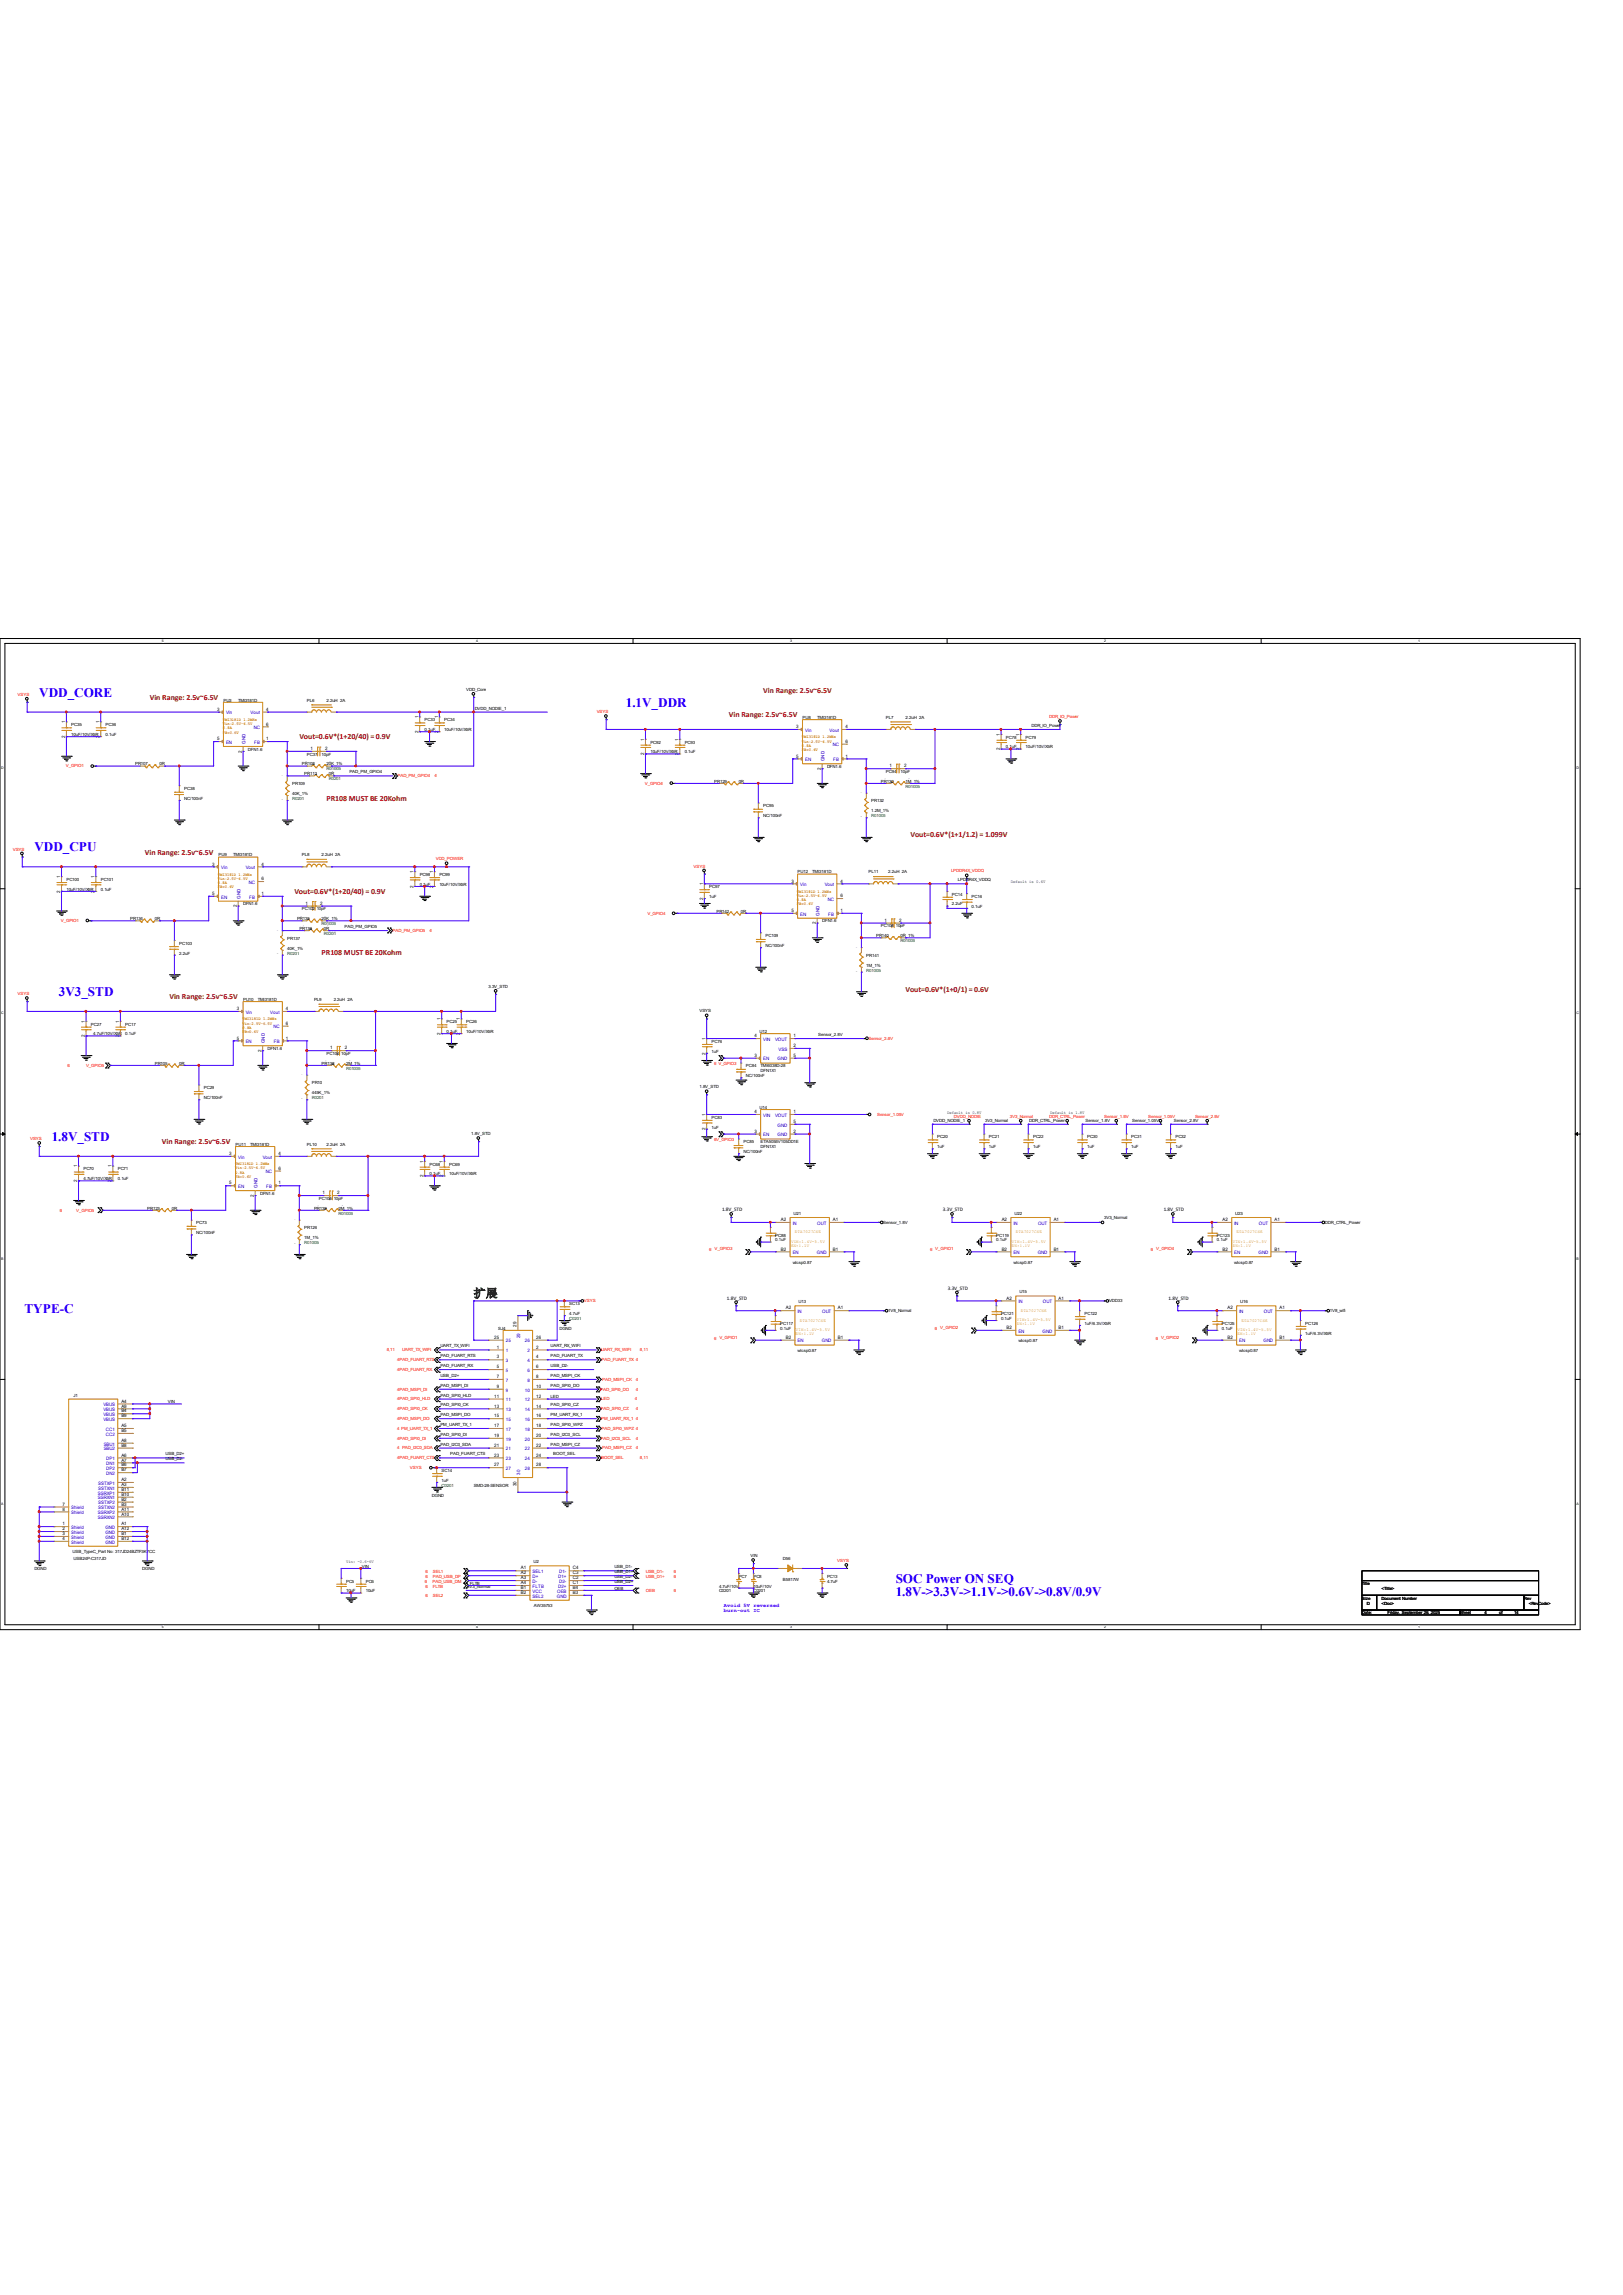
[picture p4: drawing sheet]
<svg xmlns="http://www.w3.org/2000/svg" width="210mm" height="297mm" viewBox="0 0 210 297" stroke-linecap="round" stroke-linejoin="round" font-family="sans-serif">
<defs><g id="words">
<g font-size="1.7" fill="#00f">
<text x="5.1" y="90.2">VDD_CORE</text>
<text x="81" y="91.5">1.1V_DDR</text>
<text x="4.4" y="110.2">VDD_CPU</text>
<text x="7.6" y="128.9">3V3_STD</text>
<text x="6.7" y="147.7">1.8V_STD</text>
<text x="3.2" y="169.9">TYPE-C</text>
<text x="115.9" y="204.8">SOC Power ON SEQ</text>
<text x="115.9" y="206.6">1.8V-&gt;3.3V-&gt;1.1V-&gt;0.6V-&gt;0.8V/0.9V</text>
</g>
<text font-size="1.5" fill="#008000" x="61.3" y="167.9">扩展</text>
<g font-size="1" fill="#800000">
<text x="98.8" y="89.7">Vin Range: 2.5v~6.5V</text>
<text x="19.4" y="90.6">Vin Range: 2.5v~6.5V</text>
<text x="38.7" y="95.7">Vout=0.6V*(1+20/40) = 0.9V</text>
<text x="94.3" y="92.8">Vin Range: 2.5v~6.5V</text>
<text x="42.2" y="103.6">PR108 MUST BE 20Kohm</text>
<text x="18.8" y="110.6">Vin Range: 2.5v~6.5V</text>
<text x="117.8" y="108.4">Vout=0.6V*(1+1/1.2) = 1.099V</text>
<text x="38.1" y="115.7">Vout=0.6V*(1+20/40) = 0.9V</text>
<text x="41.6" y="123.6">PR108 MUST BE 20Kohm</text>
<text x="21.9" y="129.3">Vin Range: 2.5v~6.5V</text>
<text x="117.2" y="128.4">Vout=0.6V*(1+0/1) = 0.6V</text>
<text x="21" y="148.1">Vin Range: 2.5v~6.5V</text>
</g>
<g font-size=".7">
<text x="93.4" y="156.8">1.8V_STD</text>
<text x="122" y="156.8">3.3V_STD</text>
<text x="150.6" y="156.8">1.8V_STD</text>
<text x="122.6" y="166.9">3.3V_STD</text>
<text x="94.1" y="168.2">1.8V_STD</text>
<text x="151.2" y="168.2">1.8V_STD</text>
</g>
<g font-size=".7" fill="#00f">
<text x="93.7" y="208">Avoid 5V reversed</text>
<text x="93.7" y="208.7">burn-out IC</text>
</g>
<g font-size=".6">
<text x="60.3" y="89.4">VDD_Core</text>
<text x="8.4" y="95.5" transform="rotate(-90 8.4 95.5)">2</text>
<text x="8.4" y="93.6" transform="rotate(-90 8.4 93.6)">1</text>
<text x="9.2" y="94">PC35</text>
<text x="9.2" y="95.3">10uF/10V/X5R</text>
<text x="12.9" y="95.5" transform="rotate(-90 12.9 95.5)">2</text>
<text x="12.9" y="93.6" transform="rotate(-90 12.9 93.6)">1</text>
<text x="13.7" y="94">PC36</text>
<text x="13.7" y="95.3">0.1uF</text>
<text x="28.1" y="92">3</text>
<text x="28.1" y="95.8">5</text>
<text x="28.9" y="90.8">PU3</text>
<text x="30.8" y="90.8">TMI3181D</text>
<text x="34.5" y="92">4</text>
<text x="34.5" y="95.8">1</text>
<text x="34.5" y="93.9">6</text>
<text x="39.7" y="90.8">PL6</text>
<text x="42.2" y="90.8">2.2uH 2A</text>
<text x="54.1" y="94.9" transform="rotate(-90 54.1 94.9)">2</text>
<text x="54.1" y="93" transform="rotate(-90 54.1 93)">1</text>
<text x="54.9" y="93.3">PC33</text>
<text x="54.9" y="94.6">0.1uF</text>
<text x="56.7" y="94.9" transform="rotate(-90 56.7 94.9)">2</text>
<text x="56.7" y="93" transform="rotate(-90 56.7 93)">1</text>
<text x="57.5" y="93.3">PC34</text>
<text x="57.5" y="94.6">10uF/10V/X5R</text>
<text x="61.4" y="91.8">DVDD_NODIE_1</text>
<text x="83.4" y="95.8" transform="rotate(-90 83.4 95.8)">1</text>
<text x="87.8" y="95.8" transform="rotate(-90 87.8 95.8)">1</text>
<text x="103" y="94.2">3</text>
<text x="103.8" y="93.1">PU8</text>
<text x="105.7" y="93.1">TMI3181D</text>
<text x="109.4" y="94.2">4</text>
<text x="114.6" y="93.1">PL7</text>
<text x="117.2" y="93.1">2.2uH 2A</text>
<text x="129.4" y="95.2" transform="rotate(-90 129.4 95.2)">1</text>
<text x="130.2" y="95.6">PC78</text>
<text x="131.9" y="95.2" transform="rotate(-90 131.9 95.2)">1</text>
<text x="132.7" y="95.6">PC79</text>
<text x="133.5" y="94.1">DDR_IO_Power</text>
<text x="17.5" y="99.1">PR107</text>
<text x="20.7" y="99.1">0R</text>
<text x="31.3" y="97.4" transform="rotate(-90 31.3 97.4)">2</text>
<text x="32.1" y="97.2">DFN1.6</text>
<text x="37.8" y="101.6">PR109</text>
<text x="39.1" y="99.1">PR108</text>
<text x="39.4" y="100.3">PR113</text>
<text x="39.7" y="97.8">PC37</text>
<text x="40.2" y="97.1">1</text>
<text x="41.6" y="97.8">10pF</text>
<text x="42.1" y="97.1">2</text>
<text x="42.2" y="99.1">20K_1%</text>
<text x="42.5" y="100.3">0R</text>
<text x="45.2" y="100.1">PAD_PM_GPIO4</text>
<text x="83.4" y="97.7" transform="rotate(-90 83.4 97.7)">2</text>
<text x="84.2" y="96.2">PC92</text>
<text x="84.2" y="97.5">10uF/10V/X5R</text>
<text x="87.8" y="97.7" transform="rotate(-90 87.8 97.7)">2</text>
<text x="88.6" y="96.2">PC93</text>
<text x="88.6" y="97.5">0.1uF</text>
<text x="92.4" y="101.3">PR129</text>
<text x="95.6" y="101.3">0R</text>
<text x="103" y="98">5</text>
<text x="106.2" y="99.6" transform="rotate(-90 106.2 99.6)">2</text>
<text x="107" y="99.4">DFN1.6</text>
<text x="109.4" y="98">1</text>
<text x="109.4" y="96.1">6</text>
<text x="114" y="101.3">PR130</text>
<text x="114.6" y="100">PC94</text>
<text x="115.1" y="99.3">1</text>
<text x="116.5" y="100">10pF</text>
<text x="117" y="99.3">2</text>
<text x="117.2" y="101.3">1M_1%</text>
<text x="129.4" y="97.1" transform="rotate(-90 129.4 97.1)">2</text>
<text x="130.2" y="96.9">0.1uF</text>
<text x="131.9" y="97.1" transform="rotate(-90 131.9 97.1)">2</text>
<text x="132.7" y="96.9">10uF/10V/X5R</text>
<text x="23.8" y="102.2">PC38</text>
<text x="23.8" y="103.5">NC/100nF</text>
<text x="37.8" y="102.9">40K_1%</text>
<text x="98.8" y="104.5">PC95</text>
<text x="98.8" y="105.8">NC/100nF</text>
<text x="112.7" y="103.8">PR132</text>
<text x="112.7" y="105.1">1.2M_1%</text>
<text x="7.8" y="113.6" transform="rotate(-90 7.8 113.6)">1</text>
<text x="12.2" y="113.6" transform="rotate(-90 12.2 113.6)">1</text>
<text x="27.5" y="112">3</text>
<text x="28.3" y="110.8">PU9</text>
<text x="30.2" y="110.8">TMI3181D</text>
<text x="33.8" y="112">4</text>
<text x="33.8" y="113.9">6</text>
<text x="39.1" y="110.8">PL8</text>
<text x="41.6" y="110.8">2.2uH 2A</text>
<text x="53.5" y="113" transform="rotate(-90 53.5 113)">1</text>
<text x="54.3" y="113.4">PC98</text>
<text x="56" y="113" transform="rotate(-90 56 113)">1</text>
<text x="56.9" y="113.4">PC99</text>
<text x="103.2" y="113">PU12</text>
<text x="105.1" y="113">TMI3181D</text>
<text x="112.4" y="113">PL11</text>
<text x="114.9" y="113">2.2uH 2A</text>
<text x="7.8" y="115.5" transform="rotate(-90 7.8 115.5)">2</text>
<text x="8.6" y="114">PC100</text>
<text x="8.6" y="115.3">10uF/10V/X5R</text>
<text x="12.2" y="115.5" transform="rotate(-90 12.2 115.5)">2</text>
<text x="13" y="114">PC101</text>
<text x="13" y="115.3">0.1uF</text>
<text x="16.8" y="119.1">PR134</text>
<text x="20" y="119.1">0R</text>
<text x="27.5" y="115.8">5</text>
<text x="30.6" y="117.4" transform="rotate(-90 30.6 117.4)">2</text>
<text x="31.5" y="117.2">DFN1.6</text>
<text x="33.8" y="115.8">1</text>
<text x="38.4" y="119.1">PR135</text>
<text x="39.1" y="117.8">PC102 10pF</text>
<text x="39.5" y="117.1">1</text>
<text x="41.4" y="117.1">2</text>
<text x="41.6" y="119.1">20K_1%</text>
<text x="53.5" y="114.9" transform="rotate(-90 53.5 114.9)">2</text>
<text x="54.3" y="114.6">0.1uF</text>
<text x="56" y="114.9" transform="rotate(-90 56 114.9)">2</text>
<text x="56.9" y="114.6">10uF/10V/X5R</text>
<text x="91" y="116.5" transform="rotate(-90 91 116.5)">2</text>
<text x="91" y="114.6" transform="rotate(-90 91 114.6)">1</text>
<text x="91.8" y="114.9">PC97</text>
<text x="91.8" y="116.2">1uF</text>
<text x="92.7" y="118.1">PR142</text>
<text x="95.9" y="118.1">0R</text>
<text x="102.4" y="114.2">3</text>
<text x="102.4" y="118">5</text>
<text x="105.6" y="119.6" transform="rotate(-90 105.6 119.6)">2</text>
<text x="106.4" y="119.4">DFN1.6</text>
<text x="108.8" y="114.2">4</text>
<text x="108.8" y="118">1</text>
<text x="108.8" y="116.1">6</text>
<text x="114.5" y="119.3">1</text>
<text x="116.4" y="119.3">2</text>
<text x="123.2" y="115.9">PC14</text>
<text x="123.2" y="117.2">2.2uF</text>
<text x="123.9" y="114.1">LPDDR4X_VDDQ</text>
<text x="125.7" y="116.2">PC16</text>
<text x="125.7" y="117.5">0.1uF</text>
<text x="130.8" y="114.3">Default is 0.6V</text>
<text x="23.2" y="122.3">PC103</text>
<text x="23.2" y="123.5">2.2uF</text>
<text x="37.2" y="121.6">PR137</text>
<text x="37.2" y="122.9">40K_1%</text>
<text x="38.7" y="120.4">PR136</text>
<text x="41.9" y="120.4">0R</text>
<text x="44.6" y="120.1">PAD_PM_GPIO5</text>
<text x="99.1" y="121.3">PC109</text>
<text x="99.1" y="122.6">NC/100nF</text>
<text x="112.1" y="123.8">PR141</text>
<text x="112.1" y="125.1">1M_1%</text>
<text x="113.4" y="121.3">PR140</text>
<text x="114" y="120">PC108 10pF</text>
<text x="116.5" y="121.3">0R_1%</text>
<text x="30.6" y="130.7">3</text>
<text x="31.5" y="129.5">PU10</text>
<text x="33.4" y="129.5">TMI3181D</text>
<text x="37" y="130.7">4</text>
<text x="40.6" y="129.5">PL9</text>
<text x="43.2" y="129.5">2.2uH 2A</text>
<text x="63.2" y="127.9">3.3V_STD</text>
<text x="90.5" y="131">VSYS</text>
<text x="11" y="134.2" transform="rotate(-90 11 134.2)">2</text>
<text x="11" y="132.3" transform="rotate(-90 11 132.3)">1</text>
<text x="11.8" y="132.7">PC27</text>
<text x="12.1" y="134">4.7uF/10V/X5R</text>
<text x="15.4" y="134.2" transform="rotate(-90 15.4 134.2)">2</text>
<text x="15.4" y="132.3" transform="rotate(-90 15.4 132.3)">1</text>
<text x="16.2" y="132.7">PC17</text>
<text x="16.2" y="134">0.1uF</text>
<text x="20" y="137.8">PR105</text>
<text x="23.2" y="137.8">0R</text>
<text x="30.6" y="134.5">5</text>
<text x="33.8" y="136.1" transform="rotate(-90 33.8 136.1)">2</text>
<text x="34.6" y="135.9">DFN1.6</text>
<text x="37" y="134.5">1</text>
<text x="37" y="132.6">6</text>
<text x="41.6" y="137.8">PR138</text>
<text x="42.2" y="136.5">PC104 10pF</text>
<text x="42.7" y="135.8">1</text>
<text x="44.6" y="135.8">2</text>
<text x="44.8" y="137.8">2M_1%</text>
<text x="57" y="133.9" transform="rotate(-90 57 133.9)">2</text>
<text x="57" y="132" transform="rotate(-90 57 132)">1</text>
<text x="57.8" y="132.4">PC25</text>
<text x="57.8" y="133.7">0.1uF</text>
<text x="59.5" y="133.9" transform="rotate(-90 59.5 133.9)">2</text>
<text x="59.5" y="132" transform="rotate(-90 59.5 132)">1</text>
<text x="60.3" y="132.4">PC26</text>
<text x="60.3" y="133.7">10uF/10V/X5R</text>
<text x="91.3" y="136.5" transform="rotate(-90 91.3 136.5)">2</text>
<text x="91.3" y="134.6" transform="rotate(-90 91.3 134.6)">1</text>
<text x="92.1" y="135">PC76</text>
<text x="92.1" y="136.2">1uF</text>
<text x="97.6" y="136.8">3</text>
<text x="97.6" y="134.2">4</text>
<text x="98.3" y="133.7">U12</text>
<text x="102.7" y="136.8">5</text>
<text x="102.7" y="134.2">1</text>
<text x="102.7" y="135.5">2</text>
<text x="105.9" y="134.1">Sensor_2.8V</text>
<text x="26.4" y="141">PC29</text>
<text x="26.4" y="142.2">NC/100nF</text>
<text x="40.3" y="140.3">PR10</text>
<text x="40.3" y="141.6">445K_1%</text>
<text x="90.5" y="140.9">1.8V_STD</text>
<text x="96.5" y="138.1">PC84</text>
<text x="96.5" y="139.4">NC/100nF</text>
<text x="98.3" y="143.5">U14</text>
<text x="98.4" y="138.1">TMI6038D-28</text>
<text x="98.4" y="138.8">DFN1X1</text>
<text x="29.7" y="149.5">3</text>
<text x="30.5" y="148.3">PU11</text>
<text x="32.4" y="148.3">TMI3181D</text>
<text x="36" y="149.5">4</text>
<text x="39.7" y="148.3">PL10</text>
<text x="42.2" y="148.3">2.2uH 2A</text>
<text x="61" y="146.9">1.8V_STD</text>
<text x="91.3" y="146.3" transform="rotate(-90 91.3 146.3)">2</text>
<text x="91.3" y="144.4" transform="rotate(-90 91.3 144.4)">1</text>
<text x="92.1" y="144.8">PC83</text>
<text x="92.1" y="146.1">1uF</text>
<text x="96.2" y="148">PC85</text>
<text x="96.2" y="149.2">NC/100nF</text>
<text x="97.6" y="146.6">3</text>
<text x="97.6" y="144.1">4</text>
<text x="98.4" y="148">ETA5055V105DD1E</text>
<text x="98.4" y="148.6">DFN1X1</text>
<text x="102.7" y="144.1">1</text>
<text x="102.7" y="146.6">2</text>
<text x="102.7" y="145.3">5</text>
<text x="120.8" y="145.2">DVDD_NODIE_1</text>
<text x="121.3" y="147.3">PC20</text>
<text x="121.3" y="148.6">1uF</text>
<text x="122.6" y="144.1">Default is 0.8V</text>
<text x="127.5" y="145.2">3V3_Normal</text>
<text x="128" y="147.3">PC21</text>
<text x="128" y="148.6">1uF</text>
<text x="133.2" y="145.2">DDR_CTRL_Power</text>
<text x="133.7" y="147.3">PC22</text>
<text x="133.7" y="148.6">1uF</text>
<text x="135.9" y="144.1">Default is 1.8V</text>
<text x="140.5" y="145.2">Sensor_1.8V</text>
<text x="140.7" y="147.3">PC30</text>
<text x="140.7" y="148.6">1uF</text>
<text x="146.4" y="147.3">PC31</text>
<text x="146.4" y="148.6">1uF</text>
<text x="146.5" y="145.2">Sensor_1.05V</text>
<text x="151.9" y="145.2">Sensor_2.8V</text>
<text x="152.1" y="147.3">PC32</text>
<text x="152.1" y="148.6">1uF</text>
<text x="10" y="153" transform="rotate(-90 10 153)">2</text>
<text x="10" y="151.1" transform="rotate(-90 10 151.1)">1</text>
<text x="10.8" y="151.5">PC70</text>
<text x="10.8" y="152.7">4.7uF/10V/X5R</text>
<text x="14.4" y="153" transform="rotate(-90 14.4 153)">2</text>
<text x="14.4" y="151.1" transform="rotate(-90 14.4 151.1)">1</text>
<text x="15.2" y="151.5">PC71</text>
<text x="15.2" y="152.7">0.1uF</text>
<text x="29.7" y="153.3">5</text>
<text x="32.9" y="154.9" transform="rotate(-90 32.9 154.9)">2</text>
<text x="33.7" y="154.7">DFN1.6</text>
<text x="36" y="153.3">1</text>
<text x="36" y="151.4">6</text>
<text x="41.3" y="155.3">PC105 10pF</text>
<text x="41.7" y="154.6">1</text>
<text x="43.6" y="154.6">2</text>
<text x="54.8" y="152.4" transform="rotate(-90 54.8 152.4)">2</text>
<text x="54.8" y="150.4" transform="rotate(-90 54.8 150.4)">1</text>
<text x="55.6" y="150.8">PC68</text>
<text x="55.6" y="152.1">0.1uF</text>
<text x="57.3" y="152.4" transform="rotate(-90 57.3 152.4)">2</text>
<text x="57.3" y="150.4" transform="rotate(-90 57.3 150.4)">1</text>
<text x="58.1" y="150.8">PC69</text>
<text x="58.1" y="152.1">10uF/10V/X5R</text>
<text x="19" y="156.6">PR123</text>
<text x="22.2" y="156.6">0R</text>
<text x="25.4" y="158.5">PC73</text>
<text x="25.4" y="159.7">NC/100nF</text>
<text x="39.4" y="159.1">PR126</text>
<text x="39.4" y="160.4">1M_1%</text>
<text x="40.6" y="156.6">PR139</text>
<text x="43.8" y="156.6">2M_1%</text>
<text x="100.3" y="160">PC88</text>
<text x="100.3" y="160.7">0.1uF</text>
<text x="101" y="158">A2</text>
<text x="101" y="161.8">B2</text>
<text x="102.7" y="157.2">U21</text>
<text x="107.8" y="161.8">B1</text>
<text x="107.8" y="158">A1</text>
<text x="114.3" y="158.4">Sensor_1.8V</text>
<text x="128.9" y="160">PC119</text>
<text x="128.9" y="160.7">0.1uF</text>
<text x="129.6" y="158">A2</text>
<text x="129.6" y="161.8">B2</text>
<text x="131.3" y="157.2">U22</text>
<text x="136.4" y="161.8">B1</text>
<text x="136.4" y="158">A1</text>
<text x="142.9" y="157.7">3V3_Normal</text>
<text x="157.5" y="160">PC123</text>
<text x="157.5" y="160.7">0.1uF</text>
<text x="158.2" y="158">A2</text>
<text x="158.2" y="161.8">B2</text>
<text x="159.8" y="157.2">U23</text>
<text x="164.9" y="161.8">B1</text>
<text x="164.9" y="158">A1</text>
<text x="171.4" y="158.4">DDR_CTRL_Power</text>
<text x="102.6" y="163.5">wlcsp0.87</text>
<text x="131.1" y="163.5">wlcsp0.87</text>
<text x="131.9" y="167.4">U15</text>
<text x="159.7" y="163.5">wlcsp0.87</text>
<text x="64" y="173.3">25</text>
<text x="64.5" y="172.1">SJ4</text>
<text x="66.8" y="171.7" transform="rotate(-90 66.8 171.7)">29</text>
<text x="69.4" y="173.3">26</text>
<text x="72.4" y="172.1">DGND</text>
<text x="73.7" y="168.9">SC13</text>
<text x="73.7" y="170.2">4.7uF</text>
<text x="101" y="171.5">PC117</text>
<text x="101" y="172.1">0.1uF</text>
<text x="101.7" y="169.5">A2</text>
<text x="101.7" y="173.3">B2</text>
<text x="103.3" y="168.7">U13</text>
<text x="108.4" y="173.3">B1</text>
<text x="108.4" y="169.5">A1</text>
<text x="114.9" y="169.8">1V8_Normal</text>
<text x="129.5" y="170.2">PC121</text>
<text x="129.5" y="170.8">0.1uF</text>
<text x="130.3" y="168.2">A2</text>
<text x="130.3" y="172">B2</text>
<text x="131.8" y="173.7">wlcsp0.87</text>
<text x="137" y="172">B1</text>
<text x="137" y="168.2">A1</text>
<text x="140.3" y="170.2">PC122</text>
<text x="140.3" y="171.5">1uF/6.3V/X5R</text>
<text x="143.5" y="168.5">VDD33</text>
<text x="158.1" y="171.5">PC125</text>
<text x="158.1" y="172.1">0.1uF</text>
<text x="158.8" y="169.5">A2</text>
<text x="158.8" y="173.3">B2</text>
<text x="160.5" y="168.7">U16</text>
<text x="165.6" y="173.3">B1</text>
<text x="165.6" y="169.5">A1</text>
<text x="168.9" y="171.5">PC126</text>
<text x="168.9" y="172.7">1uF/6.3V/X5R</text>
<text x="172.1" y="169.8">1V8_wifi</text>
<text x="57" y="176.9">PAD_FUART_RX</text>
<text x="57" y="175.6">PAD_FUART_RTS</text>
<text x="57" y="178.2">USB_D2+</text>
<text x="57" y="179.5">PAD_MSPI_DI</text>
<text x="57" y="174.4">UART_TX_WIFI</text>
<text x="64.3" y="174.5">1</text>
<text x="64.3" y="175.8">3</text>
<text x="64.3" y="177.1">5</text>
<text x="64.3" y="178.4">7</text>
<text x="64.3" y="179.6">9</text>
<text x="69.4" y="174.5">2</text>
<text x="69.4" y="175.8">4</text>
<text x="69.4" y="177.1">6</text>
<text x="69.4" y="178.4">8</text>
<text x="69.4" y="179.6">10</text>
<text x="71.2" y="175.6">PAD_FUART_TX</text>
<text x="71.2" y="178.2">PAD_MSPI_CK</text>
<text x="71.2" y="176.9">USB_D2-</text>
<text x="71.2" y="179.5">PAD_SPI0_DO</text>
<text x="71.2" y="174.4">UART_RX_WIFI</text>
<text x="103.2" y="175">wlcsp0.87</text>
<text x="160.4" y="175">wlcsp0.87</text>
<text x="9.5" y="180.7">J1</text>
<text x="15.7" y="181.5">A4</text>
<text x="15.7" y="182.2">A9</text>
<text x="15.7" y="182.8">B4</text>
<text x="15.7" y="183.4">B9</text>
<text x="15.7" y="184.7">A5</text>
<text x="15.7" y="185.3">B5</text>
<text x="21.7" y="181.6">VIN</text>
<text x="57" y="182">PAD_SPI0_CK</text>
<text x="57" y="180.7">PAD_SPI0_HLD</text>
<text x="57" y="183.3">PAD_MSPI_DO</text>
<text x="57" y="184.5">PM_UART_TX_1</text>
<text x="57" y="185.8">PAD_SPI0_DI</text>
<text x="64" y="180.9">11</text>
<text x="64" y="182.2">13</text>
<text x="64" y="183.4">15</text>
<text x="64" y="184.7">17</text>
<text x="64" y="186">19</text>
<text x="69.4" y="180.9">12</text>
<text x="69.4" y="182.2">14</text>
<text x="69.4" y="183.4">16</text>
<text x="69.4" y="184.7">18</text>
<text x="69.4" y="186">20</text>
<text x="71.2" y="182">PAD_SPI0_CZ</text>
<text x="71.2" y="185.8">PAD_I2C0_SCL</text>
<text x="71.2" y="180.9">LED</text>
<text x="71.2" y="183.3">PM_UART_RX_1</text>
<text x="71.2" y="184.5">PAD_SPI0_WPZ</text>
<text x="15.7" y="186.6">A8</text>
<text x="15.7" y="187.2">B8</text>
<text x="15.7" y="189.1">A7</text>
<text x="15.7" y="188.5">A6</text>
<text x="15.7" y="189.8">B6</text>
<text x="15.7" y="190.4">B7</text>
<text x="15.7" y="191.7">A2</text>
<text x="21.4" y="188.4">USB_D2+</text>
<text x="21.4" y="189">USB_D2-</text>
<text x="57" y="187.1">PAD_I2C0_SDA</text>
<text x="57.1" y="190.5">SC14</text>
<text x="57.1" y="191.8">1uF</text>
<text x="58.2" y="188.4">PAD_FUART_CTS</text>
<text x="64" y="187.2">21</text>
<text x="64" y="188.5">23</text>
<text x="64" y="189.8">27</text>
<text x="69.4" y="187.2">22</text>
<text x="69.4" y="188.5">24</text>
<text x="69.4" y="189.8">28</text>
<text x="71.2" y="187.1">PAD_MSPI_CZ</text>
<text x="71.6" y="188.4">BOOT_SEL</text>
<text x="8.1" y="197.4">1</text>
<text x="8.1" y="195.5">8</text>
<text x="8.1" y="194.9">7</text>
<text x="15.7" y="192.3">A3</text>
<text x="15.7" y="193">B11</text>
<text x="15.7" y="193.6">B10</text>
<text x="15.7" y="194.2">B2</text>
<text x="15.7" y="194.9">B3</text>
<text x="15.7" y="195.5">A11</text>
<text x="15.7" y="196.1">A10</text>
<text x="15.7" y="197.4">A1</text>
<text x="55.9" y="193.7">DGND</text>
<text x="61.3" y="192.4">SMD-28-SENSOR</text>
<text x="66.8" y="192.4" transform="rotate(-90 66.8 192.4)">30</text>
<text x="4.4" y="203.2">DGND</text>
<text x="8.1" y="198">2</text>
<text x="8.1" y="198.7">3</text>
<text x="8.1" y="199.3">4</text>
<text x="9.4" y="200.9">USB_TypeC_Part No: 317JD24BZTF3K7CC</text>
<text x="9.5" y="201.9">USB24P-C317JD</text>
<text x="15.7" y="198">A12</text>
<text x="15.7" y="198.7">B1</text>
<text x="15.7" y="199.3">B12</text>
<text x="18.4" y="203.2">DGND</text>
<text x="44.8" y="202.2">Vin: -0.6-6V</text>
<text x="46.8" y="202.9">VIN</text>
<text x="67.4" y="203.1">A1</text>
<text x="67.4" y="203.8">A2</text>
<text x="69" y="202.3">U2</text>
<text x="74.1" y="203.8">C3</text>
<text x="74.1" y="203.1">C4</text>
<text x="79.5" y="203">USB_D1-</text>
<text x="79.5" y="203.6">USB_D1+</text>
<text x="97.1" y="201.5">VIN</text>
<text x="101.3" y="201.9">D56</text>
<text x="44.8" y="204.8">PC5</text>
<text x="44.8" y="206.1">10uF</text>
<text x="47.3" y="204.8">PC6</text>
<text x="47.3" y="206.1">10uF</text>
<text x="60.5" y="205.5">3V3_Normal</text>
<text x="60.8" y="205.1">FLTB</text>
<text x="67.4" y="204.4">A3</text>
<text x="67.4" y="205">A4</text>
<text x="67.4" y="205.7">B1</text>
<text x="67.4" y="206.3">B2</text>
<text x="69.1" y="207.9">AW35753</text>
<text x="74.1" y="206.3">B3</text>
<text x="74.1" y="205.7">B4</text>
<text x="74.1" y="205">C1</text>
<text x="74.1" y="204.4">C2</text>
<text x="79.5" y="204.2">USB_D2-</text>
<text x="79.5" y="204.9">USB_D2+</text>
<text x="79.5" y="205.7">OEB</text>
<text x="93" y="205.5">4.7uF/10V</text>
<text x="93" y="206.1">C0201</text>
<text x="95.6" y="204.2">PC7</text>
<text x="97.5" y="204.2">PC8</text>
<text x="97.5" y="205.5">10uF/10V</text>
<text x="97.5" y="206.1">C0201</text>
<text x="101.3" y="204.6">B5817W</text>
<text x="107" y="204.2">PC13</text>
<text x="107" y="204.8">4.7uF</text>
<text x="176.2" y="205.1">Title</text>
<text x="176.2" y="207">Size</text>
<text x="176.2" y="208.9">Date:</text>
<text x="176.9" y="207.7">D</text>
<text x="178.8" y="207">Document Number</text>
<text x="178.8" y="207.7">&lt;Doc&gt;</text>
<text x="178.8" y="205.8">&lt;Title&gt;</text>
<text x="179.5" y="208.9">Friday, September 26, 2025</text>
<text x="188.9" y="208.9">Sheet</text>
<text x="192.1" y="208.9">4</text>
<text x="194" y="208.9">of</text>
<text x="195.9" y="208.9">14</text>
<text x="197.2" y="207">Rev</text>
<text x="197.8" y="207.7">&lt;RevCode&gt;</text>
</g>
<g font-size=".6" fill="#f00">
<text x="2.3" y="90">VSYS</text>
<text x="77.2" y="92.3">VSYS</text>
<text x="135.8" y="92.9">DDR_IO_Power</text>
<text x="8.5" y="99.3">V_GPIO1</text>
<text x="51.4" y="100.6">PAD_PM_GPIO4</text>
<text x="56.2" y="100.6">4</text>
<text x="83.4" y="101.6">V_GPIO4</text>
<text x="1.7" y="110.1">VSYS</text>
<text x="56.4" y="111.3">VDD_POWER</text>
<text x="89.7" y="112.3">VSYS</text>
<text x="123.1" y="112.9">LPDDR4X_VDDQ</text>
<text x="7.9" y="119.3">V_GPIO1</text>
<text x="83.8" y="118.4">V_GPIO4</text>
<text x="50.8" y="120.6">PAD_PM_GPIO5</text>
<text x="55.6" y="120.6">4</text>
<text x="2.3" y="128.8">VSYS</text>
<text x="92.4" y="137.8">6 V_GPIO3</text>
<text x="112.4" y="134.6">Sensor_2.8V</text>
<text x="8.7" y="138.1">6</text>
<text x="11.1" y="138.1">V_GPIO5</text>
<text x="3.9" y="147.5">VSYS</text>
<text x="92.4" y="147.7">6V_GPIO3</text>
<text x="113.5" y="144.4">Sensor_1.05V</text>
<text x="123.4" y="144.7">DVDD_NODIE</text>
<text x="130.7" y="144.7">3V3_Normal</text>
<text x="135.8" y="144.7">DDR_CTRL_Power</text>
<text x="142.9" y="144.7">Sensor_1.8V</text>
<text x="148.6" y="144.7">Sensor_1.05V</text>
<text x="154.6" y="144.7">Sensor_2.8V</text>
<text x="7.7" y="156.9">6</text>
<text x="9.9" y="156.9">V_GPIO5</text>
<text x="91.8" y="161.9">6 V_GPIO3</text>
<text x="120.4" y="161.9">6 V_GPIO1</text>
<text x="148.9" y="161.9">6 V_GPIO4</text>
<text x="75.6" y="168.5">VSYS</text>
<text x="92.4" y="173.4">6 V_GPIO1</text>
<text x="121" y="172.1">6 V_GPIO2</text>
<text x="149.6" y="173.4">6 V_GPIO2</text>
<text x="50" y="174.9">8,11</text>
<text x="51.4" y="177.4">4PAD_FUART_RX</text>
<text x="51.4" y="176.2">4PAD_FUART_RTS</text>
<text x="51.4" y="180">4PAD_MSPI_DI</text>
<text x="52" y="174.9">UART_TX_WIFI</text>
<text x="77.7" y="180">PAD_SPI0_DO</text>
<text x="77.8" y="174.9">UART_RX_WIFI</text>
<text x="77.8" y="176.2">PAD_FUART_TX 4</text>
<text x="77.9" y="178.7">PAD_MSPI_CK</text>
<text x="82.3" y="180">4</text>
<text x="82.3" y="178.7">4</text>
<text x="82.8" y="174.9">8,11</text>
<text x="51.4" y="182.5">4PAD_SPI0_CK</text>
<text x="51.4" y="181.2">4PAD_SPI0_HLD</text>
<text x="51.4" y="183.8">4PAD_MSPI_DO</text>
<text x="51.4" y="185">4 PM_UART_TX_1</text>
<text x="77.7" y="182.5">PAD_SPI0_CZ</text>
<text x="77.8" y="181.2">LED</text>
<text x="77.8" y="183.8">PM_UART_RX_1 4</text>
<text x="77.8" y="185">PAD_SPI0_WPZ 4</text>
<text x="82.2" y="181.2">4</text>
<text x="82.3" y="182.5">4</text>
<text x="51.4" y="188.9">4PAD_FUART_CTS</text>
<text x="51.4" y="186.3">4PAD_SPI0_DI</text>
<text x="51.4" y="187.6">4 PAD_I2C0_SDA</text>
<text x="53" y="190.1">VSYS</text>
<text x="77.7" y="186.3">PAD_I2C0_SCL</text>
<text x="77.8" y="188.9">BOOT_SEL</text>
<text x="77.9" y="187.6">PAD_MSPI_CZ</text>
<text x="82.3" y="187.6">4</text>
<text x="82.3" y="186.3">4</text>
<text x="82.8" y="188.9">8,11</text>
<text x="55.1" y="203.5">6</text>
<text x="56" y="203.5">SEL1</text>
<text x="83.6" y="203.5">USB_D1-</text>
<text x="87.2" y="203.5">6</text>
<text x="108.3" y="202.2">VSYS</text>
<text x="55" y="204.8">6</text>
<text x="55.1" y="204.2">6</text>
<text x="55.1" y="206.7">6</text>
<text x="55.1" y="205.5">6</text>
<text x="56" y="204.8">PAD_USB_DM</text>
<text x="56" y="204.2">PAD_USB_DP</text>
<text x="56" y="206.7">SEL2</text>
<text x="56" y="205.5">FLTB</text>
<text x="83.6" y="204.2">USB_D1+</text>
<text x="83.6" y="206.1">OEB</text>
<text x="87.2" y="204.2">6</text>
<text x="87.2" y="206.1">6</text>
</g>
<g font-size=".6" fill="#cc8006">
<text x="28.8" y="93.3">TMI3181D 1.2MHz</text>
<text x="28.8" y="93.9">Vin:2.5V-6.5V</text>
<text x="28.8" y="94.4">0.8A</text>
<text x="28.8" y="95">FB=0.6V</text>
<text x="103.8" y="95.6">TMI3181D 1.2MHz</text>
<text x="103.8" y="96.1">Vin:2.5V-6.5V</text>
<text x="103.8" y="96.7">0.8A</text>
<text x="103.8" y="97.2">FB=0.6V</text>
<text x="28.2" y="113.3">TMI3181D 1.2MHz</text>
<text x="28.2" y="113.9">Vin:2.5V-6.5V</text>
<text x="28.2" y="114.4">0.8A</text>
<text x="28.2" y="115">FB=0.6V</text>
<text x="103.1" y="115.5">TMI3181D 1.2MHz</text>
<text x="103.1" y="116.1">Vin:2.5V-6.5V</text>
<text x="103.1" y="116.6">0.8A</text>
<text x="103.1" y="117.2">FB=0.6V</text>
<text x="31.4" y="132">TMI3181D 1.2MHz</text>
<text x="31.4" y="132.6">Vin:2.5V-6.5V</text>
<text x="31.4" y="133.1">0.8A</text>
<text x="31.4" y="133.7">FB=0.6V</text>
<text x="30.4" y="150.8">TMI3181D 1.2MHz</text>
<text x="30.4" y="151.3">Vin:2.5V-6.5V</text>
<text x="30.4" y="151.9">0.8A</text>
<text x="30.4" y="152.5">FB=0.6V</text>
<text x="102.4" y="160.8">VIN:1.4V-5.5V</text>
<text x="102.4" y="161.4">EN:1.1V</text>
<text x="102.9" y="159.6">ETA7027CSE</text>
<text x="130.9" y="160.8">VIN:1.4V-5.5V</text>
<text x="130.9" y="161.4">EN:1.1V</text>
<text x="131.4" y="159.6">ETA7027CSE</text>
<text x="159.5" y="160.8">VIN:1.4V-5.5V</text>
<text x="159.5" y="161.4">EN:1.1V</text>
<text x="160" y="159.6">ETA7027CSE</text>
<text x="103" y="172.3">VIN:1.4V-5.5V</text>
<text x="103" y="172.8">EN:1.1V</text>
<text x="103.5" y="171">ETA7027CSE</text>
<text x="131.6" y="171">VIN:1.4V-5.5V</text>
<text x="131.6" y="171.5">EN:1.1V</text>
<text x="132.1" y="169.8">ETA7027CSE</text>
<text x="160.1" y="172.3">VIN:1.4V-5.5V</text>
<text x="160.1" y="172.8">EN:1.1V</text>
<text x="160.7" y="171">ETA7027CSE</text>
</g>
<g font-size=".6" fill="#00c">
<text x="29.3" y="92.5">Vin</text>
<text x="32.4" y="92.5">Vout</text>
<text x="32.8" y="94.4">NC</text>
<text x="104.2" y="94.7">Vin</text>
<text x="107.4" y="94.7">Vout</text>
<text x="29.3" y="96.3">EN</text>
<text x="31.8" y="96.3" transform="rotate(-90 31.8 96.3)">GND</text>
<text x="32.9" y="96.3">FB</text>
<text x="104.2" y="98.5">EN</text>
<text x="106.7" y="98.5" transform="rotate(-90 106.7 98.5)">GND</text>
<text x="107.8" y="96.6">NC</text>
<text x="107.8" y="98.5">FB</text>
<text x="28.6" y="112.5">Vin</text>
<text x="31.8" y="112.5">Vout</text>
<text x="28.6" y="116.3">EN</text>
<text x="31.1" y="116.3" transform="rotate(-90 31.1 116.3)">GND</text>
<text x="32.2" y="114.4">NC</text>
<text x="32.3" y="116.3">FB</text>
<text x="103.5" y="114.7">Vin</text>
<text x="103.5" y="118.5">EN</text>
<text x="106" y="118.5" transform="rotate(-90 106 118.5)">GND</text>
<text x="106.7" y="114.7">Vout</text>
<text x="107.1" y="116.6">NC</text>
<text x="107.2" y="118.5">FB</text>
<text x="31.8" y="131.2">Vin</text>
<text x="35" y="131.2">Vout</text>
<text x="31.8" y="135">EN</text>
<text x="34.3" y="135" transform="rotate(-90 34.3 135)">GND</text>
<text x="35.4" y="133.1">NC</text>
<text x="35.4" y="135">FB</text>
<text x="98.8" y="137.2">EN</text>
<text x="98.8" y="134.7">VIN</text>
<text x="100.3" y="134.7">VOUT</text>
<text x="100.6" y="137.2">GND</text>
<text x="100.8" y="136">VSS</text>
<text x="30.8" y="149.9">Vin</text>
<text x="34" y="149.9">Vout</text>
<text x="98.8" y="147.1">EN</text>
<text x="98.8" y="144.5">VIN</text>
<text x="100.3" y="144.5">VOUT</text>
<text x="100.6" y="147.1">GND</text>
<text x="100.6" y="145.8">GND</text>
<text x="30.8" y="153.8">EN</text>
<text x="33.3" y="153.8" transform="rotate(-90 33.3 153.8)">GND</text>
<text x="34.4" y="151.9">NC</text>
<text x="34.5" y="153.8">FB</text>
<text x="102.6" y="158.5">IN</text>
<text x="105.7" y="158.5">OUT</text>
<text x="131.1" y="158.5">IN</text>
<text x="134.3" y="158.5">OUT</text>
<text x="159.7" y="158.5">IN</text>
<text x="162.9" y="158.5">OUT</text>
<text x="102.6" y="162.3">EN</text>
<text x="105.7" y="162.3">GND</text>
<text x="131.1" y="162.3">EN</text>
<text x="134.3" y="162.3">GND</text>
<text x="159.7" y="162.3">EN</text>
<text x="162.9" y="162.3">GND</text>
<text x="65.4" y="173.7">25</text>
<text x="67.3" y="173.2" transform="rotate(-90 67.3 173.2)">29</text>
<text x="67.9" y="173.7">26</text>
<text x="103.2" y="169.9">IN</text>
<text x="103.2" y="173.7">EN</text>
<text x="106.3" y="173.7">GND</text>
<text x="106.4" y="169.9">OUT</text>
<text x="131.8" y="168.7">IN</text>
<text x="131.8" y="172.5">EN</text>
<text x="134.9" y="172.5">GND</text>
<text x="135" y="168.7">OUT</text>
<text x="160.4" y="169.9">IN</text>
<text x="160.4" y="173.7">EN</text>
<text x="163.5" y="173.7">GND</text>
<text x="163.5" y="169.9">OUT</text>
<text x="65.4" y="175">1</text>
<text x="65.4" y="176.3">3</text>
<text x="65.4" y="177.5">5</text>
<text x="65.4" y="178.8">7</text>
<text x="68.2" y="175">2</text>
<text x="68.2" y="176.3">4</text>
<text x="68.2" y="177.5">6</text>
<text x="68.2" y="178.8">8</text>
<text x="13.4" y="182">VBUS</text>
<text x="13.4" y="182.6">VBUS</text>
<text x="13.4" y="183.3">VBUS</text>
<text x="13.4" y="183.9">VBUS</text>
<text x="13.7" y="185.2">CC1</text>
<text x="13.7" y="185.8">CC2</text>
<text x="65.4" y="180.1">9</text>
<text x="65.4" y="181.4">11</text>
<text x="65.4" y="182.6">13</text>
<text x="65.4" y="183.9">15</text>
<text x="65.4" y="185.2">17</text>
<text x="67.9" y="180.1">10</text>
<text x="67.9" y="181.4">12</text>
<text x="67.9" y="182.6">14</text>
<text x="67.9" y="183.9">16</text>
<text x="67.9" y="185.2">18</text>
<text x="13.4" y="187.1">SBU1</text>
<text x="13.4" y="187.7">SBU2</text>
<text x="13.8" y="189.6">DN1</text>
<text x="13.8" y="189">DP1</text>
<text x="13.8" y="190.2">DP2</text>
<text x="13.8" y="190.9">DN2</text>
<text x="65.4" y="186.4">19</text>
<text x="65.4" y="187.7">21</text>
<text x="65.4" y="189">23</text>
<text x="65.4" y="190.2">27</text>
<text x="67.3" y="190.9" transform="rotate(-90 67.3 190.9)">30</text>
<text x="67.9" y="186.4">20</text>
<text x="67.9" y="187.7">22</text>
<text x="67.9" y="189">24</text>
<text x="67.9" y="190.2">28</text>
<text x="9.2" y="197.9">Shield</text>
<text x="9.2" y="196">Shield</text>
<text x="9.2" y="195.3">Shield</text>
<text x="12.7" y="193.4">SSRXP1</text>
<text x="12.7" y="194.1">SSRXN1</text>
<text x="12.7" y="196">SSRXP2</text>
<text x="12.7" y="196.6">SSRXN2</text>
<text x="12.7" y="192.2">SSTXP1</text>
<text x="12.7" y="192.8">SSTXN1</text>
<text x="12.7" y="194.7">SSTXP2</text>
<text x="12.7" y="195.3">SSTXN2</text>
<text x="13.6" y="197.9">GND</text>
<text x="9.2" y="198.5">Shield</text>
<text x="9.2" y="199.1">Shield</text>
<text x="9.2" y="199.8">Shield</text>
<text x="13.6" y="198.5">GND</text>
<text x="13.6" y="199.1">GND</text>
<text x="13.6" y="199.8">GND</text>
<text x="68.9" y="203.6">SEL1</text>
<text x="72.3" y="203.6">D1-</text>
<text x="68.9" y="204.2">D+</text>
<text x="68.9" y="204.9">D-</text>
<text x="68.9" y="205.5">FLTB</text>
<text x="68.9" y="206.1">VCC</text>
<text x="68.9" y="206.8">SEL2</text>
<text x="72" y="206.8">GND</text>
<text x="72.1" y="206.1">OEB</text>
<text x="72.2" y="205.5">D2+</text>
<text x="72.2" y="204.2">D1+</text>
<text x="72.3" y="204.9">D2-</text>
</g>
<g font-size=".6" fill="#008000">
<text x="42.2" y="99.7">R01005</text>
<text x="42.5" y="101">R0201</text>
<text x="117.2" y="101.9">R01005</text>
<text x="37.8" y="103.5">R0201</text>
<text x="112.7" y="105.8">R01005</text>
<text x="41.6" y="119.7">R01005</text>
<text x="37.2" y="123.5">R0201</text>
<text x="41.9" y="121">R0201</text>
<text x="112.1" y="125.7">R01005</text>
<text x="116.5" y="121.9">R01005</text>
<text x="40.3" y="142.2">R0201</text>
<text x="44.8" y="138.4">R01005</text>
<text x="39.4" y="161">R01005</text>
<text x="43.8" y="157.2">R01005</text>
<text x="73.7" y="170.8">C0201</text>
<text x="57.1" y="192.4">C0201</text>
</g>
<g font-size=".5">
<text x="21" y="83.1">5</text>
<text x="61.6" y="83.1">4</text>
<text x="102.2" y="83.1">3</text>
<text x="142.9" y="83.1">2</text>
<text x="183.5" y="83.1">1</text>
<text x=".2" y="99.5">D</text>
<text x="204" y="99.5">D</text>
<text x=".2" y="131.3">C</text>
<text x="204" y="131.3">C</text>
<text x=".2" y="163">B</text>
<text x="204" y="163">B</text>
<text x=".2" y="194.8">A</text>
<text x="204" y="194.8">A</text>
<text x="21" y="210.7">5</text>
<text x="61.6" y="210.7">4</text>
<text x="102.2" y="210.7">3</text>
<text x="142.9" y="210.7">2</text>
<text x="183.5" y="210.7">1</text>
</g>
</g></defs>
<path d="M0 82.6h204.5v128.3h-204.5zM.6 83.3h203.2v127h-203.2z" fill="none" stroke="#000" stroke-width=".13"/>
<g fill="#fff">
<path d="M21 82.7h.2v.5h-.2z"/>
<path d="M21 210.4h.2v.5h-.2z"/>
</g>
<path d="M41.3 82.6v.7M41.3 210.3v.6" fill="none" stroke="#000" stroke-width=".13"/>
<g fill="#fff">
<path d="M61.6 82.7h.2v.5h-.2z"/>
<path d="M61.6 210.4h.2v.5h-.2z"/>
</g>
<path d="M81.9 82.6v.7M81.9 210.3v.6" fill="none" stroke="#000" stroke-width=".13"/>
<g fill="#fff">
<path d="M102.2 82.7h.2v.5h-.2z"/>
<path d="M102.2 210.4h.2v.5h-.2z"/>
</g>
<path d="M122.6 82.6v.7M122.6 210.3v.6" fill="none" stroke="#000" stroke-width=".13"/>
<g fill="#fff">
<path d="M142.9 82.7h.2v.5h-.2z"/>
<path d="M142.9 210.4h.2v.5h-.2z"/>
</g>
<path d="M163.2 82.6v.7M163.2 210.3v.6" fill="none" stroke="#000" stroke-width=".13"/>
<g fill="#fff">
<path d="M183.5 82.7h.2v.5h-.2z"/>
<path d="M183.5 210.4h.2v.5h-.2z"/>
<path d="M.2 99.1h.3v.6h-.3z"/>
<path d="M204 99.1h.3v.6h-.3z"/>
<path d="M.2 130.9h.3v.5h-.3z"/>
<path d="M204 130.9h.3v.5h-.3z"/>
</g>
<path d="M0 115h.6M203.8 115h.7" fill="none" stroke="#000" stroke-width=".13"/>
<g fill="#fff">
<path d="M.2 162.6h.2v.6h-.2z"/>
<path d="M204 162.6h.3v.6h-.3z"/>
</g>
<path d="M0 146.8h.6M203.8 146.8h.7" fill="none" stroke="#000" stroke-width=".13"/>
<path d="M.3 146.6l.3 .2-.3 .1zM203.8 146.8l.3-.2v.3z" fill="#000" stroke="#000" stroke-width=".13"/>
<g fill="#fff">
<path d="M.2 194.4h.3v.5h-.3z"/>
<path d="M204 194.4h.3v.5h-.3z"/>
</g>
<g fill="none" stroke="#000" stroke-width=".13">
<path d="M3.5 90.9h.1M3.5 90.6v.3M8 97.9h1.2M8.1 98.1h.9M8.3 98.3h.1M8.3 98.3h.5M8.5 98.5h.1M8.6 98.5h.1M9 98.1h.1M9.2 97.9h.1M12.1 99.1h.3M12.4 99.1h.1"/>
<path d="M30.8 99.1h1.3M31 99.4h.9M31.2 99.5h.1M31.2 99.5h.5M31.4 99.7h.1M31.5 99.7h.1M31.9 99.4h.1M32.1 99.1h.1M54.9 96h1.3M55.1 96.2h.9M55.3 96.4h.1M55.3 96.4h.5"/>
<path d="M55.5 96.6h.1M55.6 96.6h.1M56 96.2h.1M56.2 96h.1M61.3 90.3h.1M61.3 90v.3M78.4 93.1h.1M78.4 92.9v.2M130.2 98.2h1.2M130.4 98.4h.9M130.6 98.6h.1M130.6 98.6h.5"/>
<path d="M130.8 98.8h.1M130.9 98.8h.1M131.3 98.4h.1M131.4 98.2h.1M137.2 93.8h.1M137.2 93.5v.3M2.9 110.9h.1M2.9 110.7v.2M7.3 117.9h1.3M7.5 118.1h.9M7.7 118.3h.1M7.7 118.3h.5"/>
<path d="M7.9 118.4h.1M8 118.4h.1M8.4 118.1h.1M8.6 117.9h.1M11.5 119.2h.3M11.8 119.2h.1M22.6 106.1h1.2M22.7 106.3h.9M22.9 106.5h.1M22.9 106.5h.6M23.1 106.7h.1M23.2 106.7h.1"/>
<path d="M23.6 106.3h.1M23.8 106.1h.1M30.2 119.2h1.3M30.4 119.3h.8M30.6 119.5h.1M30.6 119.5h.5M30.7 119.7h.2M30.9 119.7h.1M31.2 119.3h.1M31.5 119.2h.1M36.5 106.1h1.3M36.7 106.3h.9"/>
<path d="M36.9 106.5h.1M36.9 106.5h.5M37.1 106.7h.1M37.2 106.7h.1M37.6 106.3h.1M37.8 106.1h.1M50.8 100.8h.1M50.8 100.1h.1M50.8 100.1l.3 .3-.3 .4M51.1 100.8h.1M51.1 100.1h.1M51.1 100.1l.3 .3-.3 .4"/>
<path d="M54.3 116h1.3M54.5 116.2h.9M54.7 116.4h.1M54.7 116.4h.5M54.9 116.5h.1M55 116.5h.1M55.4 116.2h.1M55.6 116h.1M57.8 112.2h.1M57.8 111.9v.3M82.9 100.1h1.3M83.1 100.3h.8"/>
<path d="M83.3 100.5h.1M83.3 100.5h.5M83.4 100.7h.2M83.6 100.7h.1M83.9 100.3h.1M84.2 100.1h.1M87.1 101.4h.2M87.3 101.4h.1M87.4 118.2h.2M87.6 118.2h.1M90.5 116.9h1.3M90.7 117.1h.9"/>
<path d="M90.9 117.3h.1M90.9 117.3h.5M91.1 117.5h.1M91.1 113.1h.1M91.1 112.9v.2M91.2 117.5h.1M91.6 117.1h.1M91.8 116.9h.1M97.5 108.4h1.3M97.7 108.5h.9M97.9 108.8h.1M97.9 108.8h.5"/>
<path d="M98 108.9h.2M98.2 108.9h.1M98.6 108.5h.1M98.8 108.4h.1M105.7 101.4h1.3M105.9 101.6h.9M106.1 101.8h.1M106.1 101.8h.5M106.3 101.9h.1M106.4 101.9h.1M106.8 101.6h.1M107 101.4h.1"/>
<path d="M111.5 108.4h1.2M111.6 108.5h.9M111.8 108.8h.1M111.8 108.8h.6M112 108.9h.1M112.1 108.9h.1M112.5 108.5h.1M112.7 108.4h.1M124.5 118.2h1.2M124.7 118.4h.9M124.8 118.6h.1M124.8 118.6h.5"/>
<path d="M125.1 118.8h.1M125.1 113.7h.1M125.1 113.5v.2M125.2 118.8h.1M125.6 118.4h.1M125.7 118.2h.1M3.5 129.6h.1M3.5 129.4v.2M10.5 136.6h1.3M10.7 136.8h.9M10.9 137h.1M10.9 137h.5"/>
<path d="M11 137.2h.2M11.2 137.2h.1M11.6 136.8h.1M11.8 136.6h.1M13.7 138.2h.1M13.7 137.6h.1M13.7 137.6l.3 .3-.3 .3M14 137.6h.1M14 138.2h.1M14 137.6l.3 .3-.3 .3M21.9 126.2h1.3M22.1 126.3h.9"/>
<path d="M22.3 126.5h.1M22.3 126.5h.5M22.5 126.7h.1M22.6 126.7h.1M23 126.3h.1M23.2 126.2h.1M33.4 137.9h1.2M33.5 138.1h.9M33.7 138.3h.1M33.7 138.3h.5M33.9 138.5h.1M34 138.5h.1"/>
<path d="M34.4 138.1h.1M34.6 137.9h.1M35.9 126.2h1.3M36.1 126.3h.9M36.3 126.5h.1M36.3 126.5h.5M36.4 126.7h.2M36.6 126.7h.1M37 126.3h.1M37.2 126.2h.1M50.2 120.7h.1M50.2 120.1h.1"/>
<path d="M50.2 120.1l.3 .3-.3 .3M50.5 120.7h.1M50.5 120.1h.1M50.5 120.1l.3 .3-.3 .3M57.8 135h1.3M58 135.2h.9M58.2 135.4h.1M58.2 135.4h.5M58.4 135.6h.1M58.5 135.6h.1M58.9 135.2h.1M59.1 135h.1"/>
<path d="M64.1 128.7h.1M64.1 128.4v.3M90.8 137.2h1.3M91 137.5h.9M91.2 137.6h.1M91.2 137.6h.5M91.4 137.8h.1M91.4 131.9h.1M91.4 131.6v.3M91.5 137.8h.1M91.9 137.5h.1M92.1 137.2h.1"/>
<path d="M93 137.2h.1M93 136.6h.1M93 136.6l.3 .3-.3 .3M93.3 136.6h.1M93.3 137.2h.1M93.3 136.6l.4 .3-.4 .3M95.2 139.8h1.3M95.5 140h.9M96.4 140h.1M96.5 139.8h.1M97.8 125.2h1.3M98 125.4h.9"/>
<path d="M98.2 125.6h.1M98.2 125.6h.5M98.4 125.8h.1M98.5 125.8h.1M98.9 125.4h.1M99.1 125.2h.1M105.1 121.4h1.3M105.3 121.6h.9M105.5 121.8h.1M105.5 121.8h.5M105.7 122h.1M105.8 122h.1"/>
<path d="M106.2 121.6h.1M106.4 121.4h.1M110.8 128.4h1.3M111 128.6h.9M111.2 128.7h.1M111.2 128.7h.5M111.4 128.9h.1M111.5 128.9h.1M111.8 134.4h.1M111.8 134.4h.2M111.9 128.6h.1M112.1 128.4h.1"/>
<path d="M5.1 148.4h.1M5.1 148.1v.3M9.5 155.4h1.3M9.7 155.5h.9M9.9 155.7h.1M9.9 155.7h.5M10.1 155.9h.1M10.2 155.9h.1M10.6 155.5h.1M10.8 155.4h.1M12.7 156.9h.1M12.7 156.3h.1"/>
<path d="M12.7 156.3l.3 .3-.3 .3M13 156.3h.1M13 156.9h.1M13 156.3l.3 .3-.3 .3M25.1 144.9h1.3M25.3 145.1h.9M25.5 145.2h.1M25.5 145.2h.5M25.7 145.5h.1M25.8 145.5h.1M26.2 145.1h.1M26.4 144.9h.1"/>
<path d="M32.4 156.6h1.3M32.6 156.8h.9M32.8 157h.1M32.8 157h.5M33 157.2h.1M33.1 157.2h.1M33.5 156.8h.1M33.7 156.6h.1M39.1 144.9h1.2M39.2 145.1h.9M39.5 145.2h.1M39.5 145.2h.5"/>
<path d="M39.6 145.5h.2M39.8 145.5h.1M40.1 145.1h.1M40.3 144.9h.1M55.6 153.5h1.3M55.8 153.6h.8M56 153.8h.1M56 153.8h.5M56.1 154h.2M56.3 154h.1M56.6 153.6h.1M56.9 153.5h.1"/>
<path d="M61.9 147.7h.1M61.9 147.5v.2M90.8 147.1h1.3M91 147.3h.9M91.2 147.5h.1M91.2 147.5h.5M91.4 147.7h.1M91.4 141.7h.1M91.4 141.4v.3M91.5 147.7h.1M91.9 147.3h.1M92.1 147.1h.1"/>
<path d="M93 147.1h.1M93 146.5h.1M93 146.5l.3 .3-.3 .3M93.3 146.5h.1M93.3 147.1h.1M93.3 146.5l.4 .3-.4 .3M94.6 157.6h.1M94.6 157.3v.3M95 149.6h1.2M95.1 149.8h.9M95.3 150h.1M95.3 150h.5"/>
<path d="M95.5 150.2h.1M95.6 140.2h.1M95.6 150.2h.1M95.6 140.2h.5M95.8 140.4h.2M96 140.4h.1M96 149.8h.1M96.2 149.6h.1M104.1 140.1h1.3M104.1 150.6h1.3M104.4 140.3h.8M104.4 150.8h.8"/>
<path d="M104.5 140.5h.1M104.5 151h.1M104.5 140.5h.5M104.5 151h.5M104.7 140.7h.2M104.7 151.2h.2M104.9 140.7h.1M104.9 151.2h.1M105.2 140.3h.1M105.2 150.8h.1M105.4 140.1h.1M105.4 150.6h.1"/>
<path d="M112.1 144.2h.1M112.1 144.2h.3M113.7 158.2h.1M113.7 158.2h.2M120 149.3h1.3M120.2 149.5h.9M120.4 149.7h.1M120.4 149.7h.5M120.6 149.9h.1M120.7 149.9h.1M121.1 149.5h.1M121.3 149.3h.1"/>
<path d="M123.2 157.6h.1M123.2 157.3v.3M125.4 145.5h.1M125.4 145.2v.3M126.7 149.3h1.3M126.9 149.5h.9M127.1 149.7h.1M127.1 149.7h.5M127.3 149.9h.1M127.4 149.9h.1M127.8 149.5h.1M128 149.3h.1"/>
<path d="M132.1 145.5h.1M132.1 145.2v.3M132.4 149.3h1.3M132.6 149.5h.9M132.8 149.7h.1M132.8 149.7h.5M133 149.9h.1M133.1 149.9h.1M133.5 149.5h.1M133.7 149.3h.1M138.1 145.5h.1M138.1 145.2v.3"/>
<path d="M139.4 149.3h1.3M139.6 149.5h.9M139.8 149.7h.1M139.8 149.7h.5M140 149.9h.1M140.1 149.9h.1M140.5 149.5h.1M140.7 149.3h.1M142.2 158.2h.1M142.2 158.2h.3M144.5 145.5h.1M144.5 145.2v.3"/>
<path d="M145.1 149.3h1.3M145.3 149.5h.9M145.5 149.7h.1M145.5 149.7h.5M145.7 149.9h.1M145.8 149.9h.1M146.2 149.5h.1M146.4 149.3h.1M150.2 145.5h.1M150.2 145.2v.3M150.8 149.3h1.3M151 149.5h.9"/>
<path d="M151.2 149.7h.1M151.2 149.7h.5M151.4 149.9h.1M151.5 149.9h.1M151.8 157.6h.1M151.8 157.3v.3M151.9 149.5h.1M152.1 149.3h.1M156.2 145.5h.1M156.2 145.2v.3M170.8 158.2h.1M170.8 158.2h.3"/>
<path d="M0 178.5h.6M24.1 162.3h1.3M24.3 162.5h.9M24.5 162.7h.1M24.5 162.7h.5M24.7 162.9h.1M24.8 162.9h.1M25.2 162.5h.1M25.4 162.3h.1M38.1 162.3h1.3M38.3 162.5h.9M38.5 162.7h.1"/>
<path d="M38.5 162.7h.5M38.7 162.9h.1M38.8 162.9h.1M39.2 162.5h.1M39.4 162.3h.1M56.5 177.6h.1M56.5 177h.1M56.5 176.3h.1M56.5 175.7h.1M56.5 179.5h.1M56.5 175h.1M56.5 174.4h.1"/>
<path d="M56.5 177l-.3 .2 .3 .4M56.5 175.7l-.3 .3 .3 .3M56.5 179.5l-.3 .3 .3 .3M56.5 174.4l-.3 .3 .3 .3M56.9 177.6h.1M56.9 177h.1M56.9 176.3h.1M56.9 175.7h.1M56.9 179.5h.1M56.9 175h.1M56.9 174.4h.1M56.9 177l-.4 .2 .4 .4"/>
<path d="M56.9 175.7l-.4 .3 .4 .3M56.9 179.5l-.4 .3 .4 .3M56.9 174.4l-.4 .3 .4 .3M68.3 169.6h.1M68.3 169.6v1.3M68.5 169.8h.1M68.5 169.8v.9M68.7 170.5h.1M68.7 170v.5M68.8 170.2h.1M68.8 170.2v.1M72.4 170.9h1.3"/>
<path d="M72.6 171.1h.9M72.8 171.3h.1M72.8 171.3h.5M73 171.5h.1M73.1 171.5h.1M73.5 171.1h.1M73.7 170.9h.1M74.9 168.4h.1M74.9 168.4h.3M77.2 176.3h.1M77.2 175.7h.1M77.2 178.9h.1"/>
<path d="M77.2 178.2h.1M77.2 179.5h.1M77.2 175h.1M77.2 174.4h.1M77.2 175.7l.3 .3-.3 .3M77.2 178.2l.3 .3-.3 .4M77.2 179.5l.3 .3-.3 .3M77.2 174.4l.3 .3-.3 .3M77.5 176.3h.1M77.5 175.7h.1M77.5 178.9h.1M77.5 178.2h.1"/>
<path d="M77.5 179.5h.1M77.5 175h.1M77.5 174.4h.1M77.5 175.7l.3 .3-.3 .3M77.5 178.2l.3 .3-.3 .4M77.5 179.5l.3 .3-.3 .3M77.5 174.4l.3 .3-.3 .3M95.2 169h.1M95.2 168.7v.3M96.5 161.7h.1M96.5 162.3h.1M96.5 161.7l.4 .3-.4 .3"/>
<path d="M96.9 162.3h.1M96.9 161.7h.1M96.9 161.7l.3 .3-.3 .3M97.2 173.1h.1M97.2 173.8h.1M97.2 173.1l.3 .3-.3 .4M97.5 173.8h.1M97.5 173.1h.1M97.5 173.1l.3 .3-.3 .4M97.9 160.7h.1M97.9 160.7v.1M98 161h.1"/>
<path d="M98 160.5v.5M98.3 160.3h.1M98.3 160.3v.9M98.4 160.1h.1M98.4 160.1v1.3M98.5 172.1h.1M98.5 172.1v.2M98.7 172.4h.1M98.7 171.9v.5M98.9 171.7h.1M98.9 171.7v.9M99.1 171.5h.1"/>
<path d="M99.1 171.5v1.3M109.9 163.3h1.2M110.1 163.5h.9M110.2 163.7h.1M110.2 163.7h.5M110.4 163.9h.2M110.5 174.7h1.3M110.6 163.9h.1M110.7 174.9h.9M110.9 175.1h.1M110.9 175.1h.5M111 163.5h.1"/>
<path d="M111.1 175.3h.1M111.1 163.3h.1M111.2 175.3h.1M111.6 174.9h.1M111.8 174.7h.1M114.3 169.6h.1M114.3 169.6h.3M123.8 167.7h.1M123.8 167.5v.2M125.1 161.7h.1M125.1 162.3h.1M125.1 161.7l.3 .3-.3 .3"/>
<path d="M125.4 162.3h.1M125.4 161.7h.1M125.4 161.7l.3 .3-.3 .3M125.7 171.9h.1M125.7 172.5h.1M125.7 171.9l.4 .3-.4 .3M126.1 172.5h.1M126.1 171.9h.1M126.1 171.9l.3 .3-.3 .3M126.4 160.7h.1M126.4 160.7v.1M126.6 161h.1"/>
<path d="M126.6 160.5v.5M126.8 160.3h.1M126.8 160.3v.9M127 160.1h.1M127 160.1v1.3M127.1 170.9h.1M127.1 170.9v.1M127.3 171.2h.1M127.3 170.6v.6M127.5 170.5h.1M127.5 170.5v.9M127.6 170.3h.1"/>
<path d="M127.6 170.3v1.2M138.4 163.3h1.3M138.6 163.5h.9M138.8 163.7h.1M138.8 163.7h.5M139 163.9h.1M139.1 173.4h1.2M139.1 163.9h.1M139.3 173.7h.9M139.4 173.8h.1M139.4 173.8h.6M139.5 163.5h.1"/>
<path d="M139.7 174h.1M139.7 163.3h.1M139.8 174h.1M140.2 173.7h.1M140.3 173.4h.1M142.9 168.4h.1M142.9 168.4h.2M152.4 169h.1M152.4 168.7v.3M153.7 161.7h.1M153.7 162.3h.1M153.7 161.7l.3 .3-.3 .3"/>
<path d="M154 162.3h.1M154 161.7h.1M154 161.7l.3 .3-.3 .3M154.3 173.1h.1M154.3 173.8h.1M154.3 173.1l.3 .3-.3 .4M154.6 173.8h.1M154.6 173.1h.1M154.6 173.1l.3 .3-.3 .4M155 160.7h.1M155 160.7v.1M155.2 161h.1"/>
<path d="M155.2 160.5v.5M155.4 160.3h.1M155.4 160.3v.9M155.6 160.1h.1M155.6 160.1v1.3M155.7 172.1h.1M155.7 172.1v.2M155.8 172.4h.1M155.8 171.9v.5M156 171.7h.1M156 171.7v.9M156.2 171.5h.1"/>
<path d="M156.2 171.5v1.3M167 163.3h1.3M167.2 163.5h.9M167.4 163.7h.1M167.4 163.7h.5M167.6 163.9h.1M167.6 174.7h1.3M167.7 163.9h.1M167.9 174.9h.8M168 175.1h.1M168 175.1h.5M168.1 163.5h.1"/>
<path d="M168.2 175.3h.2M168.3 163.3h.1M168.4 175.3h.1M168.7 174.9h.1M168.9 174.7h.1M171.4 169.6h.1M171.4 169.6h.3M203.8 178.5h.7M55.9 192.5h1.2M56 189.9h.2M56.1 192.7h.9M56.2 189.9h.1"/>
<path d="M56.3 192.9h.1M56.3 192.9h.5M56.5 193.1h.1M56.5 182.7h.1M56.5 182h.1M56.5 181.4h.1M56.5 180.8h.1M56.5 189h.1M56.5 188.4h.1M56.5 180.1h.1M56.5 183.9h.1M56.5 183.3h.1"/>
<path d="M56.5 185.2h.1M56.5 184.6h.1M56.5 186.5h.1M56.5 185.8h.1M56.5 187.7h.1M56.5 187.1h.1M56.5 182l-.3 .3 .3 .4M56.5 180.8l-.3 .3 .3 .3M56.5 188.4l-.3 .3 .3 .3M56.5 183.3l-.3 .3 .3 .3M56.5 184.6l-.3 .3 .3 .3M56.5 185.8l-.3 .3 .3 .4"/>
<path d="M56.5 187.1l-.3 .3 .3 .3M56.6 193.1h.1M56.9 182.7h.1M56.9 182h.1M56.9 181.4h.1M56.9 180.8h.1M56.9 189h.1M56.9 188.4h.1M56.9 180.1h.1M56.9 183.9h.1M56.9 183.3h.1M56.9 185.2h.1"/>
<path d="M56.9 184.6h.1M56.9 186.5h.1M56.9 185.8h.1M56.9 187.7h.1M56.9 187.1h.1M56.9 182l-.4 .3 .4 .4M56.9 180.8l-.4 .3 .4 .3M56.9 188.4l-.4 .3 .4 .3M56.9 183.3l-.4 .3 .4 .3M56.9 184.6l-.4 .3 .4 .3M56.9 185.8l-.4 .3 .4 .4M56.9 187.1l-.4 .3 .4 .3"/>
<path d="M57 192.7h.1M57.1 192.5h.1M72.7 194.4h1.3M72.9 194.6h.9M73.1 194.8h.1M73.1 194.8h.5M73.3 195h.1M73.4 195h.1M73.8 194.6h.1M74 194.4h.1M77.2 182.7h.1M77.2 182h.1"/>
<path d="M77.2 187.7h.1M77.2 187.1h.1M77.2 186.5h.1M77.2 185.8h.1M77.2 189h.1M77.2 188.4h.1M77.2 181.4h.1M77.2 180.8h.1M77.2 180.1h.1M77.2 183.9h.1M77.2 183.3h.1M77.2 185.2h.1"/>
<path d="M77.2 184.6h.1M77.2 184.6l.3 .3-.3 .3M77.2 182l.3 .3-.3 .4M77.2 187.1l.3 .3-.3 .3M77.2 185.8l.3 .3-.3 .4M77.2 188.4l.3 .3-.3 .3M77.2 180.8l.3 .3-.3 .3M77.2 183.3l.3 .3-.3 .3M77.5 182.7h.1M77.5 182h.1M77.5 187.7h.1M77.5 187.1h.1"/>
<path d="M77.5 186.5h.1M77.5 185.8h.1M77.5 189h.1M77.5 188.4h.1M77.5 181.4h.1M77.5 180.8h.1M77.5 180.1h.1M77.5 183.9h.1M77.5 183.3h.1M77.5 185.2h.1M77.5 184.6h.1M77.5 187.1l.3 .3-.3 .3"/>
<path d="M77.5 185.8l.3 .3-.3 .4M77.5 180.8l.3 .3-.3 .3M77.5 182l.3 .3-.3 .4M77.5 188.4l.3 .3-.3 .3M77.5 183.3l.3 .3-.3 .3M77.5 184.6l.3 .3-.3 .3M4.4 202h1.3M4.7 202.2h.8M4.8 202.4h.1M4.8 202.4h.5M5 202.6h.2M5.2 202.6h.1"/>
<path d="M5.5 202.2h.1M5.7 202h.1M18.4 202h1.3M18.6 202.2h.9M18.8 202.4h.1M18.8 202.4h.5M19 202.6h.1M19.1 202.6h.1M19.5 202.2h.1M19.7 202h.1M44.8 206.8h1.3M45 207h.8"/>
<path d="M45.2 207.2h.1M45.2 207.2h.5M45.3 207.3h.2M45.5 207.3h.1M45.8 207h.1M46.1 206.8h.1M60 204.3h.1M60 203.6h.1M60 204.9h.1M60 203h.1M60 206.8h.1M60 206.2h.1"/>
<path d="M60 205.5h.1M60 203.6l.3 .3-.3 .4M60 204.3l.3 .3-.3 .3M60 203l.3 .3-.3 .3M60 206.2l.3 .3-.3 .3M60 204.9l.3 .3-.3 .3M60.3 203.6h.1M60.3 204.3h.1M60.3 204.9h.1M60.3 203h.1M60.3 206.2h.1M60.3 206.8h.1"/>
<path d="M60.3 205.5h.1M60.3 203.6l.4 .3-.4 .4M60.3 204.3l.4 .3-.4 .3M60.3 203l.4 .3-.4 .3M60.3 206.2l.4 .3-.4 .3M60.3 204.9l.4 .3-.4 .3M75.9 208.4h1.3M76.1 208.6h.9M76.3 208.7h.1M76.3 208.7h.5M76.5 209h.1M76.6 209h.1"/>
<path d="M77 208.6h.1M77.2 208.4h.1M82.3 203h.1M82.3 203.6h.1M82.3 204.3h.1M82.3 205.5h.1M82.3 206.2h.1M82.3 203l-.4 .3 .4 .3M82.3 203.6l-.4 .3 .4 .4M82.3 205.5l-.4 .3 .4 .4M82.5 203.6h.1M82.5 203h.1"/>
<path d="M82.5 204.3h.1M82.5 206.2h.1M82.5 205.5h.1M82.5 203l-.2 .3 .2 .3M82.5 203.6l-.2 .3 .2 .4M82.5 205.5l-.2 .3 .2 .4M96.9 206.2h1.2M97 206.3h.9M97.2 206.5h.1M97.2 206.5h.5M97.4 206.7h.1M97.5 202.4h.1"/>
<path d="M97.5 202.1v.3M97.5 206.7h.1M97.9 206.3h.1M98.1 206.2h.1M105.7 206.2h1.3M105.9 206.3h.9M106.1 206.5h.1M106.1 206.5h.5M106.3 206.7h.1M106.4 206.7h.1M106.8 206.3h.1M107 206.2h.1"/>
<path d="M109.6 203h.1M109.6 202.7v.3M176.2 203.3h22.9v1.3h-22.9zM176.2 204.6h22.9v1.9h-22.9zM176.2 206.5h1.9v1.9h-1.9zM176.2 208.4h12.7v.6h-12.7zM178.1 206.5h19.1v1.9h-19.1zM188.9 208.4h10.2v.6h-10.2zM197.2 206.5h1.9v1.9h-1.9z"/>
<circle cx="3.5" cy="90.4" r=".17"/>
<circle cx="11.9" cy="99.1" r=".17"/>
<circle cx="61.3" cy="89.8" r=".17"/>
<circle cx="78.4" cy="92.7" r=".17"/>
<circle cx="137.2" cy="93.3" r=".17"/>
<circle cx="2.8" cy="110.4" r=".17"/>
<circle cx="11.3" cy="119.1" r=".17"/>
<circle cx="57.8" cy="111.7" r=".17"/>
<circle cx="86.9" cy="101.3" r=".17"/>
<circle cx="87.2" cy="118.2" r=".17"/>
<circle cx="91.1" cy="112.6" r=".17"/>
<circle cx="125.1" cy="113.3" r=".17"/>
<circle cx="3.5" cy="129.2" r=".17"/>
<circle cx="64.1" cy="128.2" r=".17"/>
<circle cx="91.4" cy="131.4" r=".17"/>
<circle cx="112.2" cy="134.4" r=".17"/>
<circle cx="5.1" cy="147.9" r=".17"/>
<circle cx="61.9" cy="147.3" r=".17"/>
<circle cx="91.4" cy="141.2" r=".17"/>
<circle cx="94.6" cy="157.1" r=".17"/>
<circle cx="112.5" cy="144.2" r=".17"/>
<circle cx="114.1" cy="158.2" r=".17"/>
<circle cx="123.2" cy="157.1" r=".17"/>
<circle cx="125.4" cy="145" r=".17"/>
<circle cx="132.1" cy="145" r=".17"/>
<circle cx="138.1" cy="145" r=".17"/>
<circle cx="142.7" cy="158.2" r=".17"/>
<circle cx="144.4" cy="145" r=".17"/>
<circle cx="150.2" cy="145" r=".17"/>
<circle cx="151.8" cy="157.1" r=".17"/>
<circle cx="156.2" cy="145" r=".17"/>
<circle cx="171.2" cy="158.2" r=".17"/>
<circle cx="75.4" cy="168.4" r=".17"/>
<circle cx="95.2" cy="168.5" r=".17"/>
<circle cx="114.7" cy="169.6" r=".17"/>
<circle cx="123.8" cy="167.3" r=".17"/>
<circle cx="143.3" cy="168.4" r=".17"/>
<circle cx="152.4" cy="168.5" r=".17"/>
<circle cx="171.9" cy="169.6" r=".17"/>
<circle cx="55.8" cy="189.9" r=".17"/>
<circle cx="97.5" cy="201.9" r=".17"/>
<circle cx="109.5" cy="202.5" r=".17"/>
</g>
<g fill="none" stroke="#cc8006" stroke-width=".13">
<path d="M8 94.5h1.1M8 94.2h1.1M8.6 94.2h.1M8.6 94.5h.1M8.6 94.1v.1M8.6 94.5v.2M9.1 94.5h.1M9.1 94.2h.1M12.4 94.5h1.2M12.4 94.2h1.2M13 94.2h.1M13 94.5h.1"/>
<path d="M13 94.1v.1M13 94.5v.2M13.6 94.5h.1M13.6 94.2h.1M18.8 99.1h.1M18.8 99.1l.1 .3M18.9 99.4h.1M19.3 99h.1M19.3 99l.4 .4M19.3 99l-.4 .4M19.7 99.4h.1M20.1 99h.1"/>
<path d="M20.1 99l.3 .4M20.1 99l-.4 .4M20.4 99.4h.1M20.7 99.1l-.3 .3M28.9 90.9h5.1v5.7h-5.1zM40.3 91.2h.1M40.3 91.2h2.6M40.3 91.5h2.6M40.5 99h.1M40.5 99l-.2 .1M40.5 99l.4 .4M40.6 91.9h.2l.1 .3"/>
<path d="M40.9 99.4h.1M41 92.2a.3 .3 0 0 1 .3-.3 .3 .3 0 0 1 .3 .3M41 97.2h.1M41.1 97.2h.1M41.1 96.7h.1M41.1 96.7v1.1M41.3 99h.1M41.3 99l-.4 .4M41.3 99l.4 .4M41.4 96.7h.1M41.4 97.2h.1M41.4 97.2h.2"/>
<path d="M41.4 96.7v1.1M41.6 92.2a.3 .3 0 0 1 .3-.3 .3 .3 0 0 1 .3 .3M41.7 99.4h.1M42 99h.1M42 99l-.3 .4M42 99l.2 .1M42.2 92.2a.3 .3 0 0 1 .3-.3 .3 .3 0 0 1 .3 .3M42.2 99.1h.1M42.9 91.5h.1M53.7 93.9h1.2M53.7 93.6h1.2M54.3 93.6h.1"/>
<path d="M54.3 93.9h.1M54.3 93.4v.2M54.3 93.9v.2M54.9 93.9h.1M54.9 93.6h.1M56.3 93.9h1.1M56.3 93.6h1.1M56.9 93.6h.1M56.9 93.9h.1M56.9 93.4v.2M56.9 93.9v.2M57.4 93.9h.1"/>
<path d="M57.4 93.6h.1M82.9 96.7h1.2M82.9 96.4h1.2M83.5 96.4h.1M83.5 96.7h.1M83.5 96.3v.1M83.5 96.7v.2M84.1 96.7h.1M84.1 96.4h.1M87.4 96.7h1.1M87.4 96.4h1.1M88 96.4h.1"/>
<path d="M88 96.7h.1M88 96.3v.1M88 96.7v.2M88.5 96.7h.1M88.5 96.4h.1M103.8 93.1h5.1v5.7h-5.1zM115.3 93.4h.1M115.3 93.4h2.5M115.3 93.8h2.5M115.6 94.1l.2 .1 .1 .2M115.9 99.5h.1M116 99.5h.1"/>
<path d="M116 98.9h.1M116 98.9v1.1M116.3 98.9h.1M116.3 99.5h.1M116.3 99.5h.2M116.3 98.9v1.1M116.5 94.4a.3 .3 0 0 0-.3-.3 .3 .3 0 0 0-.3 .3M117.1 94.4a.3 .3 0 0 0-.3-.3 .3 .3 0 0 0-.3 .3M117.8 94.4a.3 .3 0 0 0-.3-.3 .3 .3 0 0 0-.3 .3M117.8 93.8h.1M129 96.1h1.1M129 95.8h1.1"/>
<path d="M129.5 95.8h.1M129.5 96.1h.1M129.5 95.7v.1M129.5 96.1v.2M130.1 96.1h.1M130.1 95.8h.1M131.5 96.1h1.2M131.5 95.8h1.2M132.1 95.8h.1M132.1 96.1h.1M132.1 95.7v.1M132.1 96.1v.2"/>
<path d="M132.7 96.1h.1M132.7 95.8h.1M7.4 114.5h1.1M7.4 114.2h1.1M8 114.2h.1M8 114.5h.1M8 114.1v.1M8 114.5v.2M8.5 114.5h.1M8.5 114.2h.1M11.8 114.5h1.2M11.8 114.2h1.2"/>
<path d="M12.4 114.2h.1M12.4 114.5h.1M12.4 114.1v.1M12.4 114.5v.2M13 114.5h.1M13 114.2h.1M18.1 119.2h.1M18.1 119.2l.2 .1M18.3 119.3h.1M18.7 119h.1M18.7 119l.3 .3M18.7 119l-.4 .3"/>
<path d="M19 119.3h.1M19.4 119h.1M19.4 119l.4 .3M19.4 119l-.4 .3M19.8 119.3h.1M20 119.2l-.2 .1M22.6 102.5h.1M22.6 102.8h.1M22.6 102.5h1.1M22.6 102.8h1.1M23.2 102.8h.1M23.2 102.5h.1"/>
<path d="M23.2 102.3v.2M23.2 102.8v.2M28.3 110.9h5.1v5.7h-5.1zM37 101.3h.1M37 102h.1M37 102.8h.1M37 101.3l.3 .3M37 102l.3 .4M37 102.8l.2 .2M37.2 103h.1M37.2 101l-.2 .3M37.3 101.6h.1"/>
<path d="M37.3 102.4h.1M37.3 101.6l-.3 .4M37.3 102.4l-.3 .4M39.7 111.2h.1M39.7 111.2h2.5M39.7 111.5h2.5M39.9 119h.1M39.9 119l-.2 .2M39.9 119l.4 .3M40 111.8l.3 .2v.2M40.3 119.3h.1M40.3 117.3h.2"/>
<path d="M40.5 117.3h.1M40.5 116.7h.1M40.5 116.7v1.1M40.6 119h.1M40.6 119l-.3 .3M40.6 119l.4 .3M40.8 116.7h.1M40.8 117.3h.1M40.8 117.3h.2M40.8 116.7v1.1M40.9 100.2h.1M40.9 100.2l-.3 .2"/>
<path d="M40.9 100.2l.3 .4M40.9 112.2a.3 .3 0 0 0-.3-.4 .3 .3 0 0 0-.3 .4M41 119.3h.1M41.2 100.6h.1M41.4 119h.1M41.4 119l-.4 .3M41.4 119l.2 .2M41.6 112.2a.3 .3 0 0 0-.3-.4 .3 .3 0 0 0-.3 .4M41.6 100.2h.1M41.6 119.2h.1M41.6 100.2l-.4 .4M41.6 100.2l.4 .4"/>
<path d="M42 100.6h.1M42.2 112.2a.3 .3 0 0 0-.3-.4 .3 .3 0 0 0-.3 .4M42.2 111.5h.1M42.4 100.2h.1M42.4 100.2l-.4 .4M42.4 100.2l.1 .2M42.5 100.4h.1M53.1 113.9h1.1M53.1 113.6h1.1M53.7 113.6h.1M53.7 113.9h.1M53.7 113.5v.1"/>
<path d="M53.7 113.9v.2M54.2 113.9h.1M54.2 113.6h.1M55.6 113.9h1.2M55.6 113.6h1.2M56.2 113.6h.1M56.2 113.9h.1M56.2 113.5v.1M56.2 113.9v.2M56.8 113.9h.1M56.8 113.6h.1M90.6 115.5h1.1"/>
<path d="M90.6 115.1h1.1M91.1 115.1h.1M91.1 115.5h.1M91.1 115v.1M91.1 115.5v.2M91.7 115.5h.1M91.7 115.1h.1M93.7 101.4h.1M93.7 101.4l.2 .2M93.9 101.6h.1M94 118.2h.1M94 118.2l.2 .2"/>
<path d="M94.2 118.4h.1M94.2 101.2h.1M94.2 101.2l.4 .4M94.2 101.2l-.3 .4M94.6 118h.1M94.6 118l.4 .4M94.6 118l-.4 .4M94.6 101.6h.1M95 118.4h.1M95 101.2h.1M95 101.2l.4 .4M95 101.2l-.4 .4"/>
<path d="M95.3 118h.1M95.3 118l.4 .4M95.3 118l-.3 .4M95.4 101.6h.1M95.6 101.4l-.2 .2M95.7 118.4h.1M95.9 118.2l-.2 .2M97.5 104.7h.1M97.5 105.1h.1M97.5 104.7h1.2M97.5 105.1h1.2M98.1 105.1h.1"/>
<path d="M98.1 104.7h.1M98.1 104.6v.1M98.1 105.1v.1M103.2 113.1h5.1v5.7h-5.1zM111.9 103.5h.1M111.9 104.2h.1M111.9 105h.1M111.9 103.5l.4 .3M111.9 104.2l.4 .4M111.9 105l.2 .2M112.1 105.2h.1M112.1 103.3l-.2 .2"/>
<path d="M112.3 103.8h.1M112.3 104.6h.1M112.3 103.8l-.4 .4M112.3 104.6l-.4 .4M113 113.5h.1M113 113.5h2.6M113 113.7h2.6M113.4 114.1l.2 .3M113.7 114.4a.3 .3 0 0 1 .3-.3 .3 .3 0 0 1 .3 .3M114.3 114.4a.3 .3 0 0 1 .3-.3 .3 .3 0 0 1 .3 .3M114.9 114.4a.3 .3 0 0 1 .3-.3 .3 .3 0 0 1 .3 .3M115.3 119.5h.1"/>
<path d="M115.4 119.5h.1M115.4 118.9h.1M115.4 118.9v1.2M115.4 101.2h.1M115.4 101.2l-.1 .2M115.4 101.2l.4 .4M115.6 113.7h.1M115.7 118.9h.1M115.7 119.5h.1M115.7 119.5h.2M115.7 118.9v1.2M115.8 101.6h.1"/>
<path d="M116.2 101.2h.1M116.2 101.2l-.4 .4M116.2 101.2l.4 .4M116.6 101.6h.1M117 101.2h.1M117 101.2l-.4 .4M117 101.2l.2 .2M117.2 101.4h.1M122 116.4h1.1M122 116.1h1.1M122.6 116.1h.1M122.6 116.4h.1"/>
<path d="M122.6 116v.1M122.6 116.4v.2M123.1 116.4h.1M123.1 116.1h.1M124.5 116.4h1.2M124.5 116.8h1.2M125.1 116.4h.1M125.1 116.8h.1M125.1 116.3v.1M125.1 116.8v.1M125.7 116.8h.1M125.7 116.4h.1"/>
<path d="M10.5 133.3h1.2M10.5 132.9h1.2M11.1 132.9h.1M11.1 133.3h.1M11.1 132.8v.1M11.1 133.3v.1M11.7 133.3h.1M11.7 132.9h.1M15 133.3h1.1M15 132.9h1.1M15.6 132.9h.1M15.6 133.3h.1"/>
<path d="M15.6 132.8v.1M15.6 133.3v.1M16.1 133.3h.1M16.1 132.9h.1M21.3 137.9h.1M21.3 137.9l.2 .2M21.5 138.1h.1M21.8 137.7h.1M21.8 137.7l.4 .4M21.8 137.7l-.3 .4M22 122.5h.1M22 122.9h.1"/>
<path d="M22 122.5h1.1M22 122.9h1.1M22.2 138.1h.1M22.6 122.9h.1M22.6 122.5h.1M22.6 122.3v.2M22.6 122.9v.1M22.6 137.7h.1M22.6 137.7l.4 .4M22.6 137.7l-.4 .4M23 138.1h.1M23.2 137.9l-.2 .2"/>
<path d="M31.5 129.6h5v5.7h-5zM36.3 121.2h.1M36.3 122h.1M36.3 122.8h.1M36.3 121.2l.4 .4M36.3 122l.4 .4M36.3 122.8l.2 .2M36.5 123h.1M36.5 121.1l-.2 .1M36.7 121.6h.1M36.7 122.4h.1M36.7 121.6l-.4 .4"/>
<path d="M36.7 122.4l-.4 .4M39.5 140h.1M39.5 140l.4 .4M39.7 139.8l-.2 .2M40.2 120.2h.1M40.2 120.2l-.2 .2M40.2 120.2l.4 .4M40.6 120.6h.1M41 120.2h.1M41 120.2l-.4 .4M41 120.2l.4 .4M41.3 130h.1"/>
<path d="M41.3 130h2.5M41.3 130.3h2.5M41.4 120.6h.1M41.6 130.6l.3 .3M41.7 120.2h.1M41.7 120.2l-.3 .4M41.7 120.2l.2 .2M41.9 120.4h.1M41.9 130.9a.3 .3 0 0 1 .3-.3 .3 .3 0 0 1 .3 .3M42.5 130.9a.3 .3 0 0 1 .3-.3 .3 .3 0 0 1 .3 .3M43.1 137.7h.1M43.1 137.7l-.2 .2"/>
<path d="M43.1 137.7l.3 .4M43.2 130.9a.3 .3 0 0 1 .3-.3 .3 .3 0 0 1 .3 .3M43.4 138.1h.1M43.5 136h.1M43.6 136h.1M43.6 135.4h.1M43.6 135.4v1.2M43.8 130.3h.1M43.8 137.7h.1M43.8 137.7l-.4 .4M43.8 137.7l.4 .4M43.9 135.4h.1"/>
<path d="M43.9 136h.1M43.9 136h.3M43.9 135.4v1.2M44.2 138.1h.1M44.6 137.7h.1M44.6 137.7l-.4 .4M44.6 137.7l.2 .2M44.8 137.9h.1M56.6 132.9h1.1M56.6 132.6h1.1M57.1 132.6h.1M57.1 132.9h.1"/>
<path d="M57.1 132.5v.1M57.1 132.9v.2M57.7 132.9h.1M57.7 132.6h.1M59.1 132.9h1.2M59.1 132.6h1.2M59.7 132.6h.1M59.7 132.9h.1M59.7 132.5v.1M59.7 132.9v.2M60.3 132.9h.1M60.3 132.6h.1"/>
<path d="M90.9 135.5h1.1M90.9 135.2h1.1M91.4 135.2h.1M91.4 135.5h.1M91.4 135v.2M91.4 135.5v.2M92 135.5h.1M92 135.2h.1M95.3 138.4h.1M95.3 138.7h.1M95.3 138.4h1.2M95.3 138.7h1.2"/>
<path d="M95.9 138.7h.1M95.9 138.4h.1M95.9 138.2v.2M95.9 138.7v.2M97.9 121.6h.1M97.9 121.9h.1M97.9 121.6h1.1M97.9 121.9h1.1M98.4 133.8h3.8v3.8h-3.8zM98.4 121.9h.1M98.4 121.6h.1M98.4 121.4v.2"/>
<path d="M98.4 121.9v.1M111.3 123.5h.1M111.3 124.2h.1M111.3 125h.1M111.3 123.5l.3 .4M111.3 124.2l.3 .4M111.3 125l.2 .2M111.5 125.2h.1M111.5 123.3l-.2 .2M111.6 123.9h.1M111.6 124.6h.1M111.6 123.9l-.3 .3"/>
<path d="M111.6 124.6l-.3 .4M114.8 121.2h.1M114.8 121.2l-.2 .2M114.8 121.2l.4 .4M115.2 121.6h.1M115.6 121.2h.1M115.6 121.2l-.4 .4M115.6 121.2l.4 .4M116 121.6h.1M116.3 121.2h.1M116.3 121.2l-.3 .4M116.3 121.2l.2 .2"/>
<path d="M116.5 121.4h.1M9.6 152h1.2M9.6 151.7h1.2M10.2 151.7h.1M10.2 152h.1M10.2 151.6v.1M10.2 152v.2M10.8 152h.1M10.8 151.7h.1M14.1 152h1.1M14.1 151.7h1.1M14.6 151.7h.1"/>
<path d="M14.6 152h.1M14.6 151.6v.1M14.6 152v.2M15.2 152h.1M15.2 151.7h.1M20.3 156.6h.1M20.3 156.6l.2 .2M20.5 156.8h.1M20.9 156.4h.1M20.9 156.4l.4 .4M20.9 156.4l-.4 .4M21.3 156.8h.1"/>
<path d="M21.7 156.4h.1M21.7 156.4l.4 .4M21.7 156.4l-.4 .4M22.1 156.8h.1M22.2 156.6l-.1 .2M24.2 158.7h.1M24.2 159h.1M24.2 158.7h1.2M24.2 159h1.2M24.8 159h.1M24.8 158.7h.1M24.8 158.5v.2"/>
<path d="M24.8 159v.2M25.1 141.3h.1M25.1 141.6h.1M25.1 141.3h1.2M25.1 141.6h1.2M25.7 141.6h.1M25.7 141.3h.1M25.7 141.1v.2M25.7 141.6v.1M30.5 148.4h5.1v5.7h-5.1zM38.6 158.7h.1M38.6 159.5h.1"/>
<path d="M38.6 158.7l.3 .4M38.6 159.5l.3 .4M38.7 158.5l-.1 .2M38.9 159.1h.1M38.9 159.9h.1M38.9 159.1l-.3 .4M38.9 159.9l-.3 .3M39.5 140.8h.1M39.5 141.5h.1M39.5 140.8l.4 .3M39.5 141.5l.2 .2M39.7 141.7h.1"/>
<path d="M39.9 140.4h.1M39.9 141.1h.1M39.9 140.4l-.4 .4M39.9 141.1l-.4 .4M40.3 148.7h.1M40.3 148.7h2.6M40.3 149h2.6M40.6 149.3l.3 .2v.1M41.6 149.6a.3 .3 0 0 0-.3-.3 .3 .3 0 0 0-.3 .3M42.1 156.4h.1M42.1 156.4l-.2 .2M42.1 156.4l.4 .4"/>
<path d="M42.2 149.6a.3 .3 0 0 0-.3-.3 .3 .3 0 0 0-.3 .3M42.5 156.8h.1M42.5 154.7h.2M42.7 154.7h.1M42.7 154.1h.1M42.7 154.1v1.2M42.8 149.6a.3 .3 0 0 0-.3-.3 .3 .3 0 0 0-.2 .3M42.9 149h.1M42.9 156.4h.1M42.9 156.4l-.4 .4M42.9 156.4l.4 .4M43 154.1h.1"/>
<path d="M43 154.7h.1M43 154.7h.2M43 154.1v1.2M43.3 156.8h.1M43.6 156.4h.1M43.6 156.4l-.3 .4M43.6 156.4l.2 .2M43.8 156.6h.1M54.4 151.3h1.1M54.4 151h1.1M54.9 151h.1M54.9 151.3h.1"/>
<path d="M54.9 150.9v.1M54.9 151.3v.3M55.5 151.3h.1M55.5 151h.1M56.9 151.3h1.1M56.9 151h1.1M57.5 151h.1M57.5 151.3h.1M57.5 150.9v.1M57.5 151.3v.3M58 151.3h.1M58 151h.1"/>
<path d="M90.9 145.3h1.1M90.9 145h1.1M91.4 145h.1M91.4 145.3h.1M91.4 144.9v.1M91.4 145.3v.2M92 145.3h.1M92 145h.1M95 148.3h.1M95 148.5h.1M95 148.3h1.1M95 148.5h1.1"/>
<path d="M95.6 148.5h.1M95.6 148.3h.1M95.6 148v.3M95.6 148.5v.2M98.4 143.6h3.8v3.8h-3.8zM99.1 159.9h1.2M99.1 159.6h1.2M99.7 159.6h.1M99.7 159.9h.1M99.7 159.5v.1M99.7 159.9v.2M100.3 159.9h.1"/>
<path d="M100.3 159.6h.1M102.2 157.6h5.1v5h-5.1zM120.1 147.9h1.1M120.1 147.5h1.1M120.6 147.5h.1M120.6 147.9h.1M120.6 147.4v.1M120.6 147.9v.1M121.2 147.9h.1M121.2 147.5h.1M126.7 147.9h1.2M126.7 147.5h1.2"/>
<path d="M127.3 147.5h.1M127.3 147.9h.1M127.3 147.4v.1M127.3 147.9v.1M127.7 159.9h1.2M127.7 159.6h1.2M127.9 147.9h.1M127.9 147.5h.1M128.3 159.6h.1M128.3 159.9h.1M128.3 159.5v.1M128.3 159.9v.2"/>
<path d="M128.9 159.9h.1M128.9 159.6h.1M130.8 157.6h5.1v5h-5.1zM132.5 147.9h1.1M132.5 147.5h1.1M133.1 147.5h.1M133.1 147.9h.1M133.1 147.4v.1M133.1 147.9v.1M133.6 147.9h.1M133.6 147.5h.1M139.4 147.9h1.2"/>
<path d="M139.4 147.5h1.2M140 147.5h.1M140 147.9h.1M140 147.4v.1M140 147.9v.1M140.6 147.9h.1M140.6 147.5h.1M145.2 147.9h1.1M145.2 147.5h1.1M145.8 147.5h.1M145.8 147.9h.1M145.8 147.4v.1"/>
<path d="M145.8 147.9v.1M146.3 147.9h.1M146.3 147.5h.1M150.9 147.9h1.1M150.9 147.5h1.1M151.5 147.5h.1M151.5 147.9h.1M151.5 147.4v.1M151.5 147.9v.1M152 147.9h.1M152 147.5h.1M156.3 159.9h1.1"/>
<path d="M156.3 159.6h1.1M156.8 159.6h.1M156.8 159.9h.1M156.8 159.5v.1M156.8 159.9v.2M157.4 159.9h.1M157.4 159.6h.1M159.4 157.6h5.1v5h-5.1zM38.6 160.2h.1M38.6 160.2l.1 .2M38.7 160.4h.1M65.1 172.2h3.8v19h-3.8z"/>
<path d="M72.5 169.5h1.1M72.5 169.1h1.1M73 169.1h.1M73 169.5h.1M73 169v.1M73 169.5v.1M73.6 169.5h.1M73.6 169.1h.1M99.8 171.4h1.1M99.8 171h1.1M100.3 171h.1M100.3 171.4h.1"/>
<path d="M100.3 170.9v.1M100.3 171.4v.1M100.9 171.4h.1M100.9 171h.1M102.9 169h5v5.1h-5zM128.4 170.1h1.1M128.4 169.8h1.1M128.9 169.8h.1M128.9 170.1h.1M128.9 169.6v.2M128.9 170.1v.2M129.5 170.1h.1"/>
<path d="M129.5 169.8h.1M131.4 167.7h5.1v5.1h-5.1zM139.1 170.7h1.2M139.1 170.4h1.2M139.7 170.4h.1M139.7 170.7h.1M139.7 170.3v.1M139.7 170.7v.2M140.3 170.7h.1M140.3 170.4h.1M156.9 171.4h1.2M156.9 171h1.2"/>
<path d="M157.5 171h.1M157.5 171.4h.1M157.5 170.9v.1M157.5 171.4v.1M158.1 171.4h.1M158.1 171h.1M160 169h5.1v5.1h-5.1zM167.7 172h1.2M167.7 171.7h1.2M168.3 171.7h.1M168.3 172h.1M168.3 171.5v.2"/>
<path d="M168.3 172v.2M168.9 172h.1M168.9 171.7h.1M8.9 181.1h6.3v19h-6.3zM56 191.1h1.1M56 190.7h1.1M56.5 190.7h.1M56.5 191.1h.1M56.5 190.6v.1M56.5 191.1v.1M57.1 191.1h.1M57.1 190.7h.1"/>
<path d="M43.6 205.3h1.1M43.6 205h1.1M44.2 205h.1M44.2 205.3h.1M44.2 204.9v.1M44.2 205.3v.2M44.7 205.3h.1M44.7 205h.1M46.1 205.3h1.1M46.1 205h1.1M46.7 205h.1M46.7 205.3h.1"/>
<path d="M46.7 204.9v.1M46.7 205.3v.2M47.2 205.3h.1M47.2 205h.1M68.6 202.6h5.1v4.5h-5.1zM95.3 204.4h.1M95.3 204.4h.5M95.3 204.6l.5 .1M95.6 204.3h.1M95.6 204.9h.1M95.6 204.3v.1M95.6 204.7v.2"/>
<path d="M95.8 204.7h.1M97.2 204.4h.1M97.2 204.4h.5M97.2 204.6l.5 .1M97.5 204.3h.1M97.5 204.9h.1M97.5 204.3v.1M97.5 204.7v.2M97.7 204.7h.1M101.3 203h.6M101.9 203h.1M102.6 203.4h.1"/>
<path d="M102.6 202.5v.9M102.6 203h.6M103.2 203h.1M106.1 204.4h.1M106.1 204.4h.5M106.1 204.6l.5 .1M106.4 204.3h.1M106.4 204.9h.1M106.4 204.3v.1M106.4 204.7v.2M106.6 204.7h.1"/>
</g>
<g fill="none" stroke="#a84" stroke-width=".13">
<path d="M8.6 93.4h.1M8.6 95.3h.1M8.6 93.4v.7M8.6 94.7v.6M13 93.4h.1M13 95.3h.1M13 93.4v.7M13 94.7v.6M18.1 99.1h.1M18.1 99.1h.7M20.7 99.1h.6M21.3 99.1h.1"/>
<path d="M28.3 92.2h.1M28.3 96h.1M28.3 92.2h.6M28.3 96h.6M31.5 97.2h.1M31.5 96.6v.6M34 92.2h.6M34 96h.6M34 94.1h.6M34.6 92.2h.1M34.6 96h.1M34.6 94.1h.1"/>
<path d="M39.7 92.2h.1M39.7 99.1h.1M39.7 92.2h.6M39.7 99.1h.6M40.3 97.2h.1M40.3 97.2h.7M41.6 97.2h.6M42.2 97.2h.1M42.2 99.1h.7M42.9 99.1h.1M42.9 92.2h.6M43.5 92.2h.1"/>
<path d="M54.3 92.8h.1M54.3 94.7h.1M54.3 92.8v.6M54.3 94.1v.6M56.9 92.8h.1M56.9 94.7h.1M56.9 92.8v.6M56.9 94.1v.6M83.5 95.7h.1M83.5 97.6h.1M83.5 95.7v.6M83.5 96.9v.7"/>
<path d="M88 95.7h.1M88 97.6h.1M88 95.7v.6M88 96.9v.7M103.2 94.4h.1M103.2 98.2h.1M103.2 94.4h.6M103.2 98.2h.6M106.4 99.5h.1M106.4 98.8v.7M108.9 94.4h.7M108.9 98.2h.7"/>
<path d="M108.9 96.3h.7M109.6 94.4h.1M109.6 98.2h.1M109.6 96.3h.1M114.6 94.4h.1M114.6 94.4h.7M115.3 99.5h.1M115.3 99.5h.6M116.5 99.5h.7M117.2 99.5h.1M117.8 94.4h.6M118.4 94.4h.1"/>
<path d="M129.5 95h.1M129.5 96.9h.1M129.5 95v.7M129.5 96.3v.6M132.1 95h.1M132.1 96.9h.1M132.1 95v.7M132.1 96.3v.6M8 113.5h.1M8 115.4h.1M8 113.5v.6M8 114.7v.7"/>
<path d="M12.4 113.5h.1M12.4 115.4h.1M12.4 113.5v.6M12.4 114.7v.7M17.5 119.2h.1M17.5 119.2h.6M20 119.2h.7M20.7 119.2h.1M23.2 103.6h.1M23.2 101.7h.1M23.2 101.7v.6M23.2 103v.6"/>
<path d="M27.6 112.2h.1M27.6 116h.1M27.6 112.2h.7M27.6 116h.7M30.8 117.3h.1M30.8 116.6v.7M33.4 112.2h.6M33.4 116h.6M33.4 114.1h.6M34 112.2h.1M34 116h.1M34 114.1h.1"/>
<path d="M37.2 100.4h.1M37.2 103.6h.1M37.2 100.4v.6M37.2 103v.6M39.1 112.2h.1M39.1 119.2h.1M39.1 112.2h.6M39.1 119.2h.6M39.7 117.3h.1M39.7 117.3h.6M40 100.4h.1M40 100.4h.6"/>
<path d="M41 117.3h.6M41.6 117.3h.1M41.6 119.2h.6M42.2 119.2h.1M42.2 112.2h.7M42.5 100.4h.7M42.9 112.2h.1M43.2 100.4h.1M53.7 112.8h.1M53.7 114.7h.1M53.7 112.8v.7M53.7 114.1v.6"/>
<path d="M56.2 112.8h.1M56.2 114.7h.1M56.2 112.8v.7M56.2 114.1v.6M91.1 114.4h.1M91.1 116.3h.1M91.1 114.4v.6M91.1 115.7v.6M93 101.4h.1M93 101.4h.7M93.3 118.2h.1M93.3 118.2h.7"/>
<path d="M95.6 101.4h.6M95.9 118.2h.6M96.2 101.4h.1M96.5 118.2h.1M98.1 105.8h.1M98.1 103.9h.1M98.1 103.9v.7M98.1 105.2v.6M102.6 114.4h.1M102.6 118.2h.1M102.6 114.4h.6M102.6 118.2h.6"/>
<path d="M105.7 119.5h.1M105.7 118.8v.7M108.3 114.4h.6M108.3 118.2h.6M108.3 116.3h.6M108.9 114.4h.1M108.9 118.2h.1M108.9 116.3h.1M112.1 102.7h.1M112.1 105.8h.1M112.1 102.7v.6M112.1 105.2v.6"/>
<path d="M112.4 114.4h.1M112.4 114.4h.6M114.6 101.4h.1M114.6 119.5h.1M114.6 101.4h.7M114.6 119.5h.7M115.6 114.4h.6M115.9 119.5h.6M116.2 114.4h.1M116.5 119.5h.1M117.2 101.4h.6M117.8 101.4h.1"/>
<path d="M122.6 115.4h.1M122.6 117.3h.1M122.6 115.4v.6M122.6 116.6v.7M125.1 115.7h.1M125.1 117.6h.1M125.1 115.7v.6M125.1 116.9v.7M11.1 132.2h.1M11.1 134.1h.1M11.1 132.2v.6M11.1 133.4v.7"/>
<path d="M15.6 132.2h.1M15.6 134.1h.1M15.6 132.2v.6M15.6 133.4v.7M20.7 137.9h.1M20.7 137.9h.6M22.6 123.6h.1M22.6 121.7h.1M22.6 121.7v.6M22.6 123v.6M23.2 137.9h.6M23.8 137.9h.1"/>
<path d="M30.8 130.9h.1M30.8 134.7h.1M30.8 130.9h.7M30.8 134.7h.7M34 136h.1M34 135.3v.7M36.5 120.4h.1M36.5 123.6h.1M36.5 120.4v.7M36.5 123v.6M36.5 130.9h.7M36.5 134.7h.7"/>
<path d="M36.5 132.8h.7M37.2 130.9h.1M37.2 134.7h.1M37.2 132.8h.1M39.4 120.4h.1M39.4 120.4h.6M39.7 139.1h.1M39.7 139.1v.7M40.6 130.9h.1M40.6 130.9h.7M41.9 120.4h.6M42.2 137.9h.1"/>
<path d="M42.2 137.9h.7M42.5 120.4h.1M42.9 136h.1M42.9 136h.6M43.8 130.9h.6M44.2 136h.6M44.4 130.9h.1M44.8 136h.1M44.8 137.9h.6M45.4 137.9h.1M57.1 131.9h.1M57.1 133.8h.1"/>
<path d="M57.1 131.9v.6M57.1 133.1v.7M59.7 131.9h.1M59.7 133.8h.1M59.7 131.9v.6M59.7 133.1v.7M91.4 134.4h.1M91.4 136.3h.1M91.4 134.4v.6M91.4 135.7v.6M95.9 139.5h.1M95.9 137.6h.1"/>
<path d="M95.9 137.6v.6M95.9 138.9v.6M97.8 136.9h.1M97.8 134.4h.1M97.8 136.9h.6M97.8 134.4h.6M98.4 122.6h.1M98.4 120.7h.1M98.4 120.7v.7M98.4 122v.6M102.2 136.9h.7M102.2 134.4h.7"/>
<path d="M102.2 135.7h.7M102.9 136.9h.1M102.9 134.4h.1M102.9 135.7h.1M111.5 122.6h.1M111.5 125.8h.1M111.5 122.6v.7M111.5 125.2v.6M114 121.4h.1M114 121.4h.6M116.5 121.4h.7M117.2 121.4h.1"/>
<path d="M10.2 150.9h.1M10.2 152.8h.1M10.2 150.9v.7M10.2 152.2v.6M14.6 150.9h.1M14.6 152.8h.1M14.6 150.9v.7M14.6 152.2v.6M19.7 156.6h.1M19.7 156.6h.6M22.2 156.6h.7M22.9 156.6h.1"/>
<path d="M24.8 159.8h.1M24.8 157.9h.1M24.8 157.9v.6M24.8 159.2v.6M25.7 142.3h.1M25.7 140.4h.1M25.7 140.4v.7M25.7 141.7v.6M29.8 149.6h.1M29.8 153.5h.1M29.8 149.6h.7M29.8 153.5h.7"/>
<path d="M33 154.7h.1M33 154.1v.6M35.6 149.6h.6M35.6 153.5h.6M35.6 151.6h.6M36.2 149.6h.1M36.2 153.5h.1M36.2 151.6h.1M38.7 157.9h.1M38.7 157.9v.6M39.7 142.3h.1M39.7 149.6h.1"/>
<path d="M39.7 141.7v.6M39.7 149.6h.6M41.3 156.6h.1M41.3 156.6h.6M41.9 154.7h.1M41.9 154.7h.6M42.9 149.6h.6M43.2 154.7h.6M43.5 149.6h.1M43.8 154.7h.1M43.8 156.6h.6M44.4 156.6h.1"/>
<path d="M54.9 150.3h.1M54.9 152.2h.1M54.9 150.3v.6M54.9 151.6v.6M57.5 150.3h.1M57.5 152.2h.1M57.5 150.3v.6M57.5 151.6v.6M91.4 144.2h.1M91.4 146.1h.1M91.4 144.2v.7M91.4 145.5v.6"/>
<path d="M95.6 149.3h.1M95.6 147.4h.1M95.6 147.4v.6M95.6 148.7v.6M97.8 146.8h.1M97.8 144.2h.1M97.8 144.2h.6M97.8 146.8h.6M99.7 158.8h.1M99.7 158.8v.7M100.3 158.2h.1M100.3 158.2h1.9"/>
<path d="M102.2 144.2h.7M102.2 146.8h.7M102.2 145.5h.7M102.9 144.2h.1M102.9 146.8h.1M102.9 145.5h.1M107.3 158.2h1.9M109.2 158.2h.1M120.6 146.8h.1M120.6 148.7h.1M120.6 146.8v.6M120.6 148v.7"/>
<path d="M127.3 146.8h.1M127.3 148.7h.1M127.3 146.8v.6M127.3 148v.7M128.3 158.8h.1M128.3 158.8v.7M128.9 158.2h.1M128.9 158.2h1.9M133.1 146.8h.1M133.1 148.7h.1M133.1 146.8v.6M133.1 148v.7"/>
<path d="M135.9 158.2h1.9M137.8 158.2h.1M140 146.8h.1M140 148.7h.1M140 146.8v.6M140 148v.7M145.8 146.8h.1M145.8 148.7h.1M145.8 146.8v.6M145.8 148v.7M151.5 146.8h.1M151.5 148.7h.1"/>
<path d="M151.5 146.8v.6M151.5 148v.7M156.8 158.8h.1M156.8 158.8v.7M157.5 158.2h.1M157.5 158.2h1.9M164.5 158.2h1.9M166.4 158.2h.1M38.7 161.1h.1M38.7 160.4v.7M63.2 174.7h.1M63.2 176h.1"/>
<path d="M63.2 177.2h.1M63.2 178.5h.1M63.2 179.8h.1M63.2 173.4h.1M63.2 173.4h1.9M63.2 174.7h1.9M63.2 176h1.9M63.2 177.2h1.9M63.2 178.5h1.9M63.2 179.8h1.9M67 170.3h.1M67 170.3v1.9"/>
<path d="M68.9 173.4h1.9M68.9 174.7h1.9M68.9 176h1.9M68.9 177.2h1.9M68.9 178.5h1.9M68.9 179.8h1.9M70.8 174.7h.1M70.8 176h.1M70.8 177.2h.1M70.8 178.5h.1M70.8 179.8h.1M70.8 173.4h.1"/>
<path d="M73 168.4h.1M73 170.3h.1M73 168.4v.6M73 169.6v.7M99.7 160.7h.1M99.7 160.1v.6M100.3 162h.1M100.3 170.3h.1M100.3 172.2h.1M100.3 162h1.9M100.3 170.3v.6M100.3 171.5v.7"/>
<path d="M101 169.6h.1M101 173.4h.1M101 169.6h1.9M101 173.4h1.9M107.3 162h1.9M107.9 169.6h2M107.9 173.4h2M109.2 162h.1M109.9 173.4h.1M109.9 169.6h.1M128.3 160.7h.1M128.3 160.1v.6"/>
<path d="M128.9 162h.1M128.9 169h.1M128.9 170.9h.1M128.9 162h1.9M128.9 169v.6M128.9 170.3v.6M129.5 168.4h.1M129.5 172.2h.1M129.5 168.4h1.9M129.5 172.2h1.9M135.9 162h1.9M136.5 168.4h1.9"/>
<path d="M136.5 172.2h1.9M137.8 162h.1M138.4 172.2h.1M138.4 168.4h.1M139.7 169.6h.1M139.7 171.5h.1M139.7 169.6v.7M139.7 170.9v.6M156.8 160.7h.1M156.8 160.1v.6M157.5 162h.1M157.5 170.3h.1"/>
<path d="M157.5 172.2h.1M157.5 162h1.9M157.5 170.3v.6M157.5 171.5v.7M158.1 169.6h.1M158.1 173.4h.1M158.1 169.6h1.9M158.1 173.4h1.9M164.5 162h1.9M165.1 169.6h1.9M165.1 173.4h1.9M166.4 162h.1"/>
<path d="M167 173.4h.1M167 169.6h.1M168.3 170.9h.1M168.3 172.8h.1M168.3 170.9v.6M168.3 172.2v.6M7 197.6h.1M7 198.2h.1M7 198.8h.1M7 199.5h.1M7 195.7h.1M7 195h.1"/>
<path d="M7 195h1.9M7 195.7h1.9M7 197.6h1.9M7 198.2h1.9M7 198.8h1.9M7 199.5h1.9M15.2 181.7h1.9M15.2 182.3h1.9M15.2 183h1.9M15.2 183.6h1.9M15.2 184.9h1.9M15.2 185.5h1.9"/>
<path d="M15.2 186.8h1.9M15.2 187.4h1.9M15.2 189.3h1.9M15.2 188.7h1.9M15.2 189.9h1.9M15.2 190.6h1.9M15.2 191.9h1.9M15.2 192.5h1.9M15.2 193.1h1.9M15.2 193.8h1.9M15.2 194.4h1.9M15.2 195h1.9"/>
<path d="M15.2 195.7h1.9M15.2 196.3h1.9M15.2 197.6h1.9M15.2 198.2h1.9M15.2 198.8h1.9M15.2 199.5h1.9M17.1 181.7h.1M17.1 182.3h.1M17.1 183h.1M17.1 183.6h.1M17.1 184.9h.1M17.1 185.5h.1"/>
<path d="M17.1 186.8h.1M17.1 187.4h.1M17.1 189.3h.1M17.1 188.7h.1M17.1 189.9h.1M17.1 190.6h.1M17.1 191.9h.1M17.1 192.5h.1M17.1 193.1h.1M17.1 193.8h.1M17.1 194.4h.1M17.1 195h.1"/>
<path d="M17.1 195.7h.1M17.1 196.3h.1M17.1 197.6h.1M17.1 198.2h.1M17.1 198.8h.1M17.1 199.5h.1M56.5 189.9h.1M56.5 191.9h.1M56.5 189.9v.7M56.5 191.2v.7M63.2 181.1h.1M63.2 182.3h.1"/>
<path d="M63.2 183.6h.1M63.2 184.9h.1M63.2 186.1h.1M63.2 187.4h.1M63.2 188.7h.1M63.2 189.9h.1M63.2 182.3h1.9M63.2 183.6h1.9M63.2 184.9h1.9M63.2 187.4h1.9M63.2 188.7h1.9M63.2 189.9h1.9"/>
<path d="M63.2 181.1h1.9M63.2 186.1h1.9M67 193.1h.1M67 191.2v1.9M68.9 182.3h1.9M68.9 183.6h1.9M68.9 184.9h1.9M68.9 187.4h1.9M68.9 188.7h1.9M68.9 189.9h1.9M68.9 181.1h1.9M68.9 186.1h1.9"/>
<path d="M70.8 181.1h.1M70.8 182.3h.1M70.8 183.6h.1M70.8 184.9h.1M70.8 186.1h.1M70.8 187.4h.1M70.8 188.7h.1M70.8 189.9h.1M44.2 204.3h.1M44.2 206.2h.1M44.2 204.3v.6M44.2 205.5v.7"/>
<path d="M46.7 204.3h.1M46.7 206.2h.1M46.7 204.3v.6M46.7 205.5v.7M66.7 203.3h.1M66.7 203.9h.1M66.7 204.6h.1M66.7 205.2h.1M66.7 205.8h.1M66.7 206.5h.1M66.7 203.3h1.9M66.7 203.9h1.9"/>
<path d="M66.7 204.6h1.9M66.7 205.2h1.9M66.7 205.8h1.9M66.7 206.5h1.9M73.7 203.3h1.9M73.7 203.9h1.9M73.7 204.6h1.9M73.7 205.2h1.9M73.7 205.8h1.9M73.7 206.5h1.9M75.6 206.5h.1M75.6 205.8h.1"/>
<path d="M75.6 205.2h.1M75.6 204.6h.1M75.6 203.9h.1M75.6 203.3h.1M95.6 205.5h.1M95.6 203.6h.1M95.6 203.6v.7M95.6 204.9v.6M97.5 205.5h.1M97.5 203.6h.1M97.5 203.6v.7M97.5 204.9v.6"/>
<path d="M100.7 203h.1M100.7 203h.6M103.2 203h.6M103.8 203h.1M106.4 205.5h.1M106.4 203.6h.1M106.4 203.6v.7M106.4 204.9v.6"/>
</g>
<path d="M101.9 202.5l.7 .5-.7 .4z" fill-rule="evenodd" fill="#cc8006" stroke="#cc8006" stroke-width=".13"/>
<g fill="#a84" stroke="#a84" stroke-width=".13">
<path d="M28.1 112l.2 .2-.2 .2z"/>
<path d="M33.4 116l.1-.2v.4z"/>
<path d="M28.1 115.8l.2 .2-.2 .2z"/>
<path d="M31.3 130.7l.2 .2-.2 .2z"/>
<path d="M36.5 134.7l.2-.2v.4z"/>
<path d="M31.3 134.5l.2 .2-.2 .2z"/>
<path d="M103.7 94.2l.1 .2-.1 .2z"/>
<path d="M108.9 98.2l.2-.2v.4z"/>
<path d="M103.7 98l.1 .2-.1 .2z"/>
<path d="M98.3 146.6l.1 .2-.1 .1z"/>
<path d="M103 114.2l.2 .2-.2 .2z"/>
<path d="M108.3 118.2l.2-.2v.4z"/>
<path d="M103 118l.2 .2-.2 .2z"/>
<path d="M30.3 149.5l.2 .1-.2 .2z"/>
<path d="M35.7 153.3v.3l-.1-.1z"/>
<path d="M30.3 153.3l.2 .2-.2 .1z"/>
<path d="M98.3 136.8l.1 .1-.1 .2z"/>
<path d="M28.7 92l.2 .2-.2 .1z"/>
<path d="M34.2 95.8v.3l-.2-.1z"/>
<path d="M28.7 95.8l.2 .2-.2 .1z"/>
</g>
<path d="M40.6 91.9h-.1l-.2 .3M115.6 94.1l-.3 .1v.2M40 111.8l-.3 .2v.2M113.4 114.1h-.2l-.2 .3M41.6 130.6h-.2l-.1 .3M40.6 149.3l-.2 .2-.1 .1" fill="none" stroke="#cc8006" stroke-width=".17"/>
<g fill="none" stroke="#4200ff" stroke-width=".13">
<path d="M3.5 90.9h.1M3.5 92.2h.1M3.5 90.9v1.3M3.5 92.2h24.8M8.6 92.2h.1M8.6 95.3h.1M8.6 92.2v1.2M8.6 95.3v2.6M8.6 95.3h4.4M12.4 99.1h.1M12.4 99.1h5.7M13 92.2h.1"/>
<path d="M13 92.2v1.2M21.3 99.1h.1M23.2 99.1h.1M23.2 99.1v2.6M27.6 96h.1M27.6 96h.7M27.6 96v3.1h-6.3M28.3 92.2h.1M31.5 97.2h.1M31.5 97.2v1.9M34.6 92.2h.1M34.6 96h.1"/>
<path d="M34.6 92.2h5.1M34.6 96h2.6M37.2 96h.1M37.2 97.2h.1M37.2 99.1h.1M37.2 96v4.4M37.2 97.2h3.1M37.2 99.1h2.5M42.2 97.2h.1M42.2 97.2h3.9M42.9 99.1h.1M43.5 92.2h.1"/>
<path d="M43.5 92.2h27.3M46.1 97.2h.1M46.1 99.1h.1M46.1 97.2v1.9M54.3 92.2h.1M54.3 94.7h.1M54.3 92.2v.6M54.3 94.7h2.6M55.6 94.7h.1M55.6 94.7v1.3M56.9 92.2h.1M56.9 92.2v.6"/>
<path d="M61.3 90.3h.1M61.3 92.2h.1M61.3 90.3v8.8h-18.4M78.4 93.1h.1M78.4 94.4h.1M78.4 94.4h24.8M78.4 93.1v1.3M83.5 94.4h.1M83.5 97.6h.1M83.5 94.4v1.3M83.5 97.6v2.5M83.5 97.6h4.5"/>
<path d="M88 94.4h.1M88 94.4v1.3M102.6 98.2h.1M102.6 98.2v3.2h-6.4M102.6 98.2h.6M106.4 99.5h.1M106.4 99.5v1.9M109.6 94.4h.1M109.6 98.2h.1M109.6 94.4h5M109.6 98.2h2.5M112.1 98.2h.1"/>
<path d="M112.1 99.5h.1M112.1 98.2v4.5M112.1 99.5h3.2M117.2 99.5h.1M117.2 99.5h3.8M118.4 94.4h.1M121 94.4h.1M121 99.5h.1M121 94.4v7h-3.2M129.5 94.4h.1M129.5 96.9h.1M129.5 94.4v.6"/>
<path d="M129.5 96.9h2.6M130.8 96.9h.1M130.8 96.9v1.3M132.1 94.4h.1M132.1 94.4v.6M137.2 93.8h.1M137.2 93.8v.6h-18.8M2.9 110.9h.1M2.9 112.2h.1M2.9 110.9v1.3M2.9 112.2h24.7M8 112.2h.1"/>
<path d="M8 115.4h.1M8 112.2v1.3M8 115.4v2.5M8 115.4h4.4M11.8 119.2h.1M11.8 119.2h5.7M12.4 112.2h.1M12.4 112.2v1.3M20.7 119.2h.1M22.6 119.2h.1M22.6 119.2v2.5M23.2 103.6h.1"/>
<path d="M23.2 103.6v2.5M27 116h.1M27 116v3.2h-6.3M27 116h.6M27.6 112.2h.1M30.8 117.3h.1M30.8 117.3v1.9M34 112.2h.1M34 116h.1M34 112.2h5.1M34 116h2.5M36.5 116h.1"/>
<path d="M36.5 117.3h.1M36.5 119.2h.1M36.5 116v4.4M36.5 117.3h3.2M36.5 119.2h2.6M37.2 103.6h.1M37.2 100.4h.1M37.2 103.6v2.5M37.2 100.4h2.8M41.6 117.3h.1M41.6 117.3h3.8M42.2 119.2h.1"/>
<path d="M42.9 112.2h.1M42.9 112.2h17.8M43.2 100.4h.1M43.2 100.4h7.6M45.4 117.3h.1M45.4 119.2h.1M45.4 117.3v1.9M53.7 112.2h.1M53.7 114.7h.1M53.7 112.2v.6M53.7 114.7h2.5M54.9 114.7h.1"/>
<path d="M54.9 114.7v1.3M56.2 112.2h.1M56.2 112.2v.6M57.8 112.2h.1M60.7 112.2h.1M60.7 112.2v7h-18.5M87.3 101.4h.1M87.3 101.4h5.7M87.6 118.2h.1M87.6 118.2h5.7M91.1 113.1h.1M91.1 114.4h.1"/>
<path d="M91.1 116.3h.1M91.1 113.1v1.3M91.1 116.3v.6M91.1 114.4h11.5M96.2 101.4h.1M96.5 118.2h.1M96.5 118.2h6.1M98.1 101.4h.1M98.1 105.8h.1M98.1 101.4v2.5M98.1 105.8v2.6M98.4 118.2h.1"/>
<path d="M98.4 118.2v2.5M105.7 119.5h.1M105.7 119.5v1.9M108.9 114.4h.1M108.9 118.2h.1M108.9 114.4h3.5M108.9 118.2h2.6M111.5 118.2h.1M111.5 119.5h.1M111.5 118.2v4.4M111.5 119.5h3.1M112.1 101.4h.1"/>
<path d="M112.1 105.8h.1M112.1 105.8v2.6M112.1 101.4h2.5M116.2 114.4h.1M116.2 114.4h8.9M116.5 119.5h.1M116.5 119.5h3.9M117.8 101.4h.1M120.4 114.4h.1M120.4 119.5h.1M120.4 114.4v7h-3.2M122.6 114.4h.1"/>
<path d="M122.6 117.3h.1M122.6 117.6h.1M122.6 114.4v1M122.6 117.3v.3M122.6 117.6h2.5M125.1 113.7h.1M125.1 114.4h.1M125.1 117.6h.1M125.1 113.7v2M125.1 117.6v.6M3.5 129.6h.1M3.5 130.9h.1"/>
<path d="M3.5 129.6v1.3M3.5 130.9h27.3M11.1 130.9h.1M11.1 134.1h.1M11.1 130.9v1.3M11.1 134.1v2.5M11.1 134.1h4.5M14.3 137.9h.1M14.3 137.9h6.4M15.6 130.9h.1M15.6 130.9v1.3M22.6 123.6h.1"/>
<path d="M22.6 123.6v2.6M23.8 137.9h.1M25.7 137.9h.1M25.7 137.9v2.5M30.2 134.7h.1M30.2 134.7h.6M30.2 134.7v3.2h-6.4M34 136h.1M34 136v1.9M36.5 120.4h.1M36.5 123.6h.1M36.5 123.6v2.6"/>
<path d="M36.5 120.4h2.9M37.2 134.7h.1M37.2 130.9h3.4M37.2 134.7h2.5M39.7 134.7h.1M39.7 136h.1M39.7 137.9h.1M39.7 137.9h2.5M39.7 134.7v4.4M39.7 136h3.2M40.6 130.9h.1M42.5 120.4h.1"/>
<path d="M42.5 120.4h7.7M44.8 136h.1M44.8 136h3.8M45.4 137.9h.1M45.4 137.9h3.2M48.6 130.9h.1M48.6 136h.1M48.6 137.9h.1M48.6 130.9v7M57.1 130.9h.1M57.1 133.8h.1M57.1 130.9v1"/>
<path d="M57.1 133.8h2.6M58.4 133.8h.1M58.4 133.8v1.2M59.7 130.9h.1M59.7 130.9v1M64.1 128.7h.1M64.1 128.7v2.2h-19.7M91.4 131.9h.1M91.4 134.4h.1M91.4 136.3h.1M91.4 131.9v2.5M91.4 136.3v.9"/>
<path d="M91.4 134.4h6.4M93.7 136.9h.1M93.7 136.9h4.1M95.9 136.9h.1M95.9 139.5h.1M95.9 136.9v.7M95.9 139.5v.3M98.4 122.6h.1M98.4 122.6v2.6M102.9 136.9h.1M102.9 134.4h.1M102.9 135.7h.1"/>
<path d="M102.9 134.4h8.9M102.9 136.9h1.9M102.9 135.7h1.9M104.8 136.9h.1M104.8 135.7h.1M104.8 135.7v4.4M111.5 121.4h.1M111.5 125.8h.1M111.5 125.8v2.6M111.5 121.4h2.5M117.2 121.4h.1M5.1 148.4h.1"/>
<path d="M5.1 149.6h.1M5.1 148.4v1.2M5.1 149.6h24.7M10.2 149.6h.1M10.2 152.8h.1M10.2 149.6v1.3M10.2 152.8v2.6M10.2 152.8h4.4M13.3 156.6h.1M13.3 156.6h6.4M14.6 149.6h.1M14.6 149.6v1.3"/>
<path d="M22.9 156.6h.1M24.8 156.6h.1M24.8 159.8h.1M24.8 156.6v1.3M24.8 159.8v2.5M25.7 142.3h.1M25.7 142.3v2.6M29.2 153.5h.1M29.2 153.5v3.1h-6.3M29.2 153.5h.6M33 154.7h.1M33 154.7v1.9"/>
<path d="M36.2 149.6h.1M36.2 153.5h.1M36.2 149.6h3.5M36.2 153.5h2.5M38.7 153.5h.1M38.7 154.7h.1M38.7 156.6h.1M38.7 156.6h2.6M38.7 153.5v4.4M38.7 154.7h3.2M39.7 142.3h.1M39.7 142.3v2.6"/>
<path d="M43.8 154.7h.1M43.8 154.7h3.8M44.4 156.6h.1M44.4 156.6h3.2M47.6 149.6h.1M47.6 154.7h.1M47.6 156.6h.1M47.6 149.6v7M54.9 149.6h.1M54.9 152.2h.1M54.9 149.6v.7M54.9 152.2h2.6"/>
<path d="M56.2 152.2h.1M56.2 152.2v1.3M57.5 149.6h.1M57.5 149.6v.7M61.9 147.7h.1M61.9 147.7v1.9h-18.4M91.4 141.7h.1M91.4 144.2h.1M91.4 146.1h.1M91.4 141.7v2.5M91.4 146.1v1M91.4 144.2h6.4"/>
<path d="M93.7 146.8h.1M93.7 146.8h4.1M94.6 157.6h.1M94.6 158.2h.1M94.6 157.6v.6M94.6 158.2h5.7M95.6 146.8h.1M95.6 149.3h.1M95.6 146.8v.6M95.6 149.3v.3M99.7 158.2h.1M99.7 158.2v.6"/>
<path d="M102.9 144.2h.1M102.9 146.8h.1M102.9 145.5h.1M102.9 145.5h1.9M102.9 144.2h9.2M102.9 146.8h1.9M104.8 146.8h.1M104.8 145.5h.1M104.8 145.5v5.1M109.2 158.2h4.5M113.7 158.2h.1M120.6 145.5h.1"/>
<path d="M120.6 148.7h.1M120.6 145.5v1.3M120.6 148.7v.6M120.6 145.5h4.8M123.2 157.6h.1M123.2 158.2h.1M123.2 158.2h5.7M123.2 157.6v.6M127.3 145.5h.1M127.3 148.7h.1M127.3 145.5h4.8M127.3 145.5v1.3"/>
<path d="M127.3 148.7v.6M128.3 158.2h.1M128.3 158.2v.6M133.1 145.5h.1M133.1 148.7h.1M133.1 145.5h5M133.1 145.5v1.3M133.1 148.7v.6M137.8 158.2h4.4M140 145.5h.1M140 148.7h.1M140 145.5h4.5"/>
<path d="M140 145.5v1.3M140 148.7v.6M142.2 158.2h.1M145.8 145.5h.1M145.8 148.7h.1M145.8 145.5h4.4M145.8 145.5v1.3M145.8 148.7v.6M151.5 145.5h.1M151.5 148.7h.1M151.5 145.5h4.7M151.5 145.5v1.3"/>
<path d="M151.5 148.7v.6M151.8 157.6h.1M151.8 158.2h.1M151.8 158.2h5.7M151.8 157.6v.6M156.8 158.2h.1M156.8 158.2v.6M166.4 158.2h4.4M170.8 158.2h.1M38.7 161.1h.1M38.7 161.1v1.2M56.9 177.2h.1"/>
<path d="M56.9 176h.1M56.9 178.5h.1M56.9 177.2h6.3M56.9 176h6.3M56.9 178.5h6.3M56.9 179.8h6.3M56.9 174.7h6.3M61.3 168.4h.1M61.3 173.4h.1M61.3 168.4v5M61.3 173.4h1.9M61.3 168.4h13.6"/>
<path d="M63.2 179.8h.1M63.2 174.7h.1M67 170.3h.1M67 170.3h1.3M70.8 173.4h.1M70.8 176h.1M70.8 178.5h.1M70.8 177.2h.1M70.8 174.7h.1M70.8 177.2h6M70.8 176h6.4M70.8 178.5h6.4"/>
<path d="M70.8 179.8h6.4M70.8 174.7h6.4M72.1 168.4h.1M72.1 168.4v5h-1.3M73 168.4h.1M73 170.3h.1M73 170.3v.6M74.9 168.4h.1M77.2 179.8h.1M95.2 169h.1M95.2 169.6h.1M95.2 169v.6"/>
<path d="M95.2 169.6h5.8M97.2 162h3.1M97.8 173.4h3.2M98.4 160.7h.1M98.4 160.7h1.3M99.1 172.2h.1M99.1 172.2h1.2M100.3 162h.1M100.3 169.6h.1M100.3 169.6v.7M101 173.4h.1M109.2 162h.1"/>
<path d="M109.2 162h1.3M109.9 173.4h.1M109.9 169.6h4.4M109.9 173.4h1.2M110.5 162h.1M110.5 162v1.3M111.1 173.4h.1M111.1 173.4v1.3M114.3 169.6h.1M123.8 167.7h.1M123.8 168.4h.1M123.8 167.7v.7"/>
<path d="M123.8 168.4h5.7M125.7 162h3.2M126.4 172.2h3.1M127 160.7h.1M127 160.7h1.3M127.6 170.9h.1M127.6 170.9h1.3M128.9 162h.1M128.9 168.4h.1M128.9 168.4v.6M129.5 172.2h.1M137.8 162h.1"/>
<path d="M137.8 162h1.3M138.4 168.4h.1M138.4 172.2h.1M138.4 172.2h1.3M138.4 168.4h4.5M139.1 162h.1M139.1 162v1.3M139.7 168.4h.1M139.7 171.5h.1M139.7 172.2h.1M139.7 168.4v1.2M139.7 171.5v1.9"/>
<path d="M152.4 169h.1M152.4 169.6h.1M152.4 169.6h5.7M152.4 169v.6M154.3 162h3.2M154.9 173.4h3.2M155.6 160.7h.1M155.6 160.7h1.2M156.2 172.2h.1M156.2 172.2h1.3M157.5 162h.1M157.5 169.6h.1"/>
<path d="M157.5 169.6v.7M158.1 173.4h.1M166.4 162h.1M166.4 162h1.2M167 169.6h.1M167 173.4h.1M167 169.6h4.4M167 173.4h1.3M167.6 162h.1M167.6 162v1.3M168.3 169.6h.1M168.3 172.8h.1"/>
<path d="M168.3 173.4h.1M168.3 169.6v1.3M168.3 172.8v1.9M5.1 195h.1M5.1 195.7h.1M5.1 197.6h.1M5.1 198.2h.1M5.1 198.8h.1M5.1 199.5h.1M5.1 195v7M5.1 195h1.9M5.1 195.7h1.9"/>
<path d="M5.1 197.6h1.9M5.1 198.2h1.9M5.1 198.8h1.9M5.1 199.5h1.9M17.1 181.7h.1M17.1 182.3h.1M17.1 183h.1M17.1 183.6h.1M17.1 197.6h.1M17.1 198.2h.1M17.1 198.8h.1M17.1 199.5h.1"/>
<path d="M17.1 188.7h.1M17.1 189.3h.1M17.1 190.6h.1M17.1 189.9h.1M17.1 181.7h6.4M17.1 182.3h2.3M17.1 183h2.3M17.1 197.6h1.9M17.1 198.2h1.9M17.1 198.8h1.9M17.1 199.5h1.9M17.1 188.7h6.7"/>
<path d="M17.1 189.3h6.7M17.5 188.7h.1M17.5 188.7v1.2h-.4M17.8 189.3h.1M17.8 189.3v1.3h-.7M19 197.6h.1M19 198.2h.1M19 198.8h.1M19 199.5h.1M19 197.6v4.4M19.4 181.7h.1M19.4 182.3h.1"/>
<path d="M19.4 183h.1M19.4 181.7v1.9h-2.3M56.2 189.9h7M56.5 189.9h.1M56.5 191.9h.1M56.5 191.9v.6M56.9 182.3h.1M56.9 181.1h.1M56.9 188.7h.1M56.9 184.9h.1M56.9 186.1h.1M56.9 182.3h6.3"/>
<path d="M56.9 183.6h6.3M56.9 188.7h6.3M56.9 181.1h6.3M56.9 187.4h6.3M56.9 186.1h6.3M56.9 184.9h6.3M63.2 189.9h.1M63.2 183.6h.1M63.2 187.4h.1M67 193.1h.1M67 193.1h6.4M70.8 189.9h.1"/>
<path d="M70.8 182.3h.1M70.8 187.4h.1M70.8 186.1h.1M70.8 188.7h.1M70.8 181.1h.1M70.8 183.6h.1M70.8 182.3h6.4M70.8 183.6h6.4M70.8 188.7h6.4M70.8 189.9h2.6M70.8 181.1h6.4M70.8 187.4h6.4"/>
<path d="M70.8 186.1h6.4M70.8 184.9h6.4M73.4 189.9h.1M73.4 193.1h.1M73.4 189.9v4.5M77.2 184.9h.1M44.2 203h.1M44.2 206.2h.1M44.2 203v1.3M44.2 203h3.8M44.2 206.2h2.5M45.4 206.2h.1"/>
<path d="M45.4 206.2v.6M46.7 203h.1M46.7 203v1.3M60.3 205.8h.1M60.3 205.8h6.4M60.7 203.9h.1M60.7 204.6h.1M60.7 203.3h.1M60.7 206.5h.1M60.7 205.2h.1M60.7 203.9h6M60.7 204.6h6"/>
<path d="M60.7 205.2h6M60.7 203.3h6M60.7 206.5h6M75.6 204.6h.1M75.6 205.2h.1M75.6 203.3h.1M75.6 203.9h.1M75.6 206.5h.1M75.6 205.8h.1M75.6 203.9h6.3M75.6 204.6h6.3M75.6 205.2h6.3"/>
<path d="M75.6 203.3h6.3M75.6 206.5h.9M75.6 205.8h6.3M76.5 206.5h.1M76.5 206.5v1.9M95.6 203h.1M95.6 205.5h.1M95.6 203v.6M95.6 203h5.1M95.6 205.5h1.9M97.5 202.4h.1M97.5 203h.1"/>
<path d="M97.5 205.5h.1M97.5 202.4v1.2M97.5 205.5v.7M103.8 203h.1M103.8 203h5.8M106.4 203h.1M106.4 205.5h.1M106.4 203v.6M106.4 205.5v.7"/>
</g>
<g fill="#f00" stroke="#f00" stroke-width=".13">
<circle cx="19.4" cy="181.7" r=".11"/>
<circle cx="19.4" cy="182.3" r=".11"/>
<circle cx="19.4" cy="182.9" r=".11"/>
<circle cx="5.1" cy="195.6" r=".11"/>
<circle cx="5.1" cy="197.5" r=".11"/>
<circle cx="19" cy="198.2" r=".11"/>
<circle cx="5.1" cy="198.2" r=".11"/>
<circle cx="5.1" cy="199.5" r=".11"/>
<circle cx="5.1" cy="198.8" r=".11"/>
<circle cx="19" cy="199.5" r=".11"/>
<circle cx="19" cy="198.8" r=".11"/>
<circle cx="17.5" cy="188.7" r=".11"/>
<circle cx="17.8" cy="189.3" r=".11"/>
<circle cx="8.6" cy="92.1" r=".11"/>
<circle cx="13" cy="92.1" r=".11"/>
<circle cx="54.3" cy="92.1" r=".11"/>
<circle cx="56.8" cy="92.1" r=".11"/>
<circle cx="55.6" cy="94.7" r=".11"/>
<circle cx="37.1" cy="97.2" r=".11"/>
<circle cx="23.2" cy="99.1" r=".11"/>
<circle cx="37.1" cy="99.1" r=".11"/>
<circle cx="46" cy="99.1" r=".11"/>
<circle cx="11.1" cy="130.9" r=".11"/>
<circle cx="15.6" cy="130.9" r=".11"/>
<circle cx="59.7" cy="130.9" r=".11"/>
<circle cx="58.4" cy="133.8" r=".11"/>
<circle cx="25.7" cy="137.9" r=".11"/>
<circle cx="10.1" cy="149.6" r=".11"/>
<circle cx="14.6" cy="149.6" r=".11"/>
<circle cx="24.7" cy="156.6" r=".11"/>
<circle cx="61.3" cy="92.1" r=".11"/>
<circle cx="104.8" cy="136.9" r=".11"/>
<circle cx="130.8" cy="96.9" r=".11"/>
<circle cx="132.1" cy="94.4" r=".11"/>
<circle cx="104.8" cy="146.7" r=".11"/>
<circle cx="95.9" cy="136.9" r=".11"/>
<circle cx="95.6" cy="146.7" r=".11"/>
<circle cx="83.5" cy="94.4" r=".11"/>
<circle cx="87.9" cy="94.4" r=".11"/>
<circle cx="112.1" cy="99.5" r=".11"/>
<circle cx="121" cy="99.5" r=".11"/>
<circle cx="98.1" cy="101.4" r=".11"/>
<circle cx="112.1" cy="101.4" r=".11"/>
<circle cx="129.5" cy="94.4" r=".11"/>
<circle cx="121" cy="94.4" r=".11"/>
<circle cx="7.9" cy="112.2" r=".11"/>
<circle cx="12.4" cy="112.2" r=".11"/>
<circle cx="53.7" cy="112.2" r=".11"/>
<circle cx="56.2" cy="112.2" r=".11"/>
<circle cx="57.8" cy="112.2" r=".11"/>
<circle cx="54.9" cy="114.7" r=".11"/>
<circle cx="36.5" cy="117.2" r=".11"/>
<circle cx="22.5" cy="119.1" r=".11"/>
<circle cx="36.5" cy="119.1" r=".11"/>
<circle cx="45.4" cy="119.1" r=".11"/>
<circle cx="46.7" cy="203" r=".11"/>
<circle cx="45.4" cy="206.1" r=".11"/>
<circle cx="39.7" cy="136" r=".11"/>
<circle cx="39.7" cy="137.9" r=".11"/>
<circle cx="48.6" cy="136" r=".11"/>
<circle cx="48.6" cy="130.9" r=".11"/>
<circle cx="57.1" cy="130.9" r=".11"/>
<circle cx="57.5" cy="149.6" r=".11"/>
<circle cx="56.2" cy="152.2" r=".11"/>
<circle cx="38.7" cy="156.6" r=".11"/>
<circle cx="38.7" cy="154.7" r=".11"/>
<circle cx="47.6" cy="154.7" r=".11"/>
<circle cx="47.6" cy="149.6" r=".11"/>
<circle cx="54.9" cy="149.6" r=".11"/>
<circle cx="97.5" cy="203" r=".11"/>
<circle cx="106.4" cy="203" r=".11"/>
<circle cx="122.5" cy="114.4" r=".11"/>
<circle cx="125.1" cy="114.4" r=".11"/>
<circle cx="120.3" cy="119.4" r=".11"/>
<circle cx="120.3" cy="114.4" r=".11"/>
<circle cx="111.4" cy="119.4" r=".11"/>
<circle cx="111.4" cy="121.3" r=".11"/>
<circle cx="98.4" cy="118.2" r=".11"/>
<circle cx="99.7" cy="158.2" r=".11"/>
<circle cx="100.3" cy="169.6" r=".11"/>
<circle cx="128.2" cy="158.2" r=".11"/>
<circle cx="128.9" cy="168.3" r=".11"/>
<circle cx="139.7" cy="168.3" r=".11"/>
<circle cx="139.7" cy="172.1" r=".11"/>
<circle cx="156.8" cy="158.2" r=".11"/>
<circle cx="157.5" cy="169.6" r=".11"/>
<circle cx="168.3" cy="169.6" r=".11"/>
<circle cx="168.3" cy="173.4" r=".11"/>
<circle cx="72.1" cy="168.3" r=".11"/>
<circle cx="73" cy="168.3" r=".11"/>
<circle cx="56.5" cy="189.9" r=".11"/>
<circle cx="73.3" cy="193.1" r=".11"/>
</g>
<use href="#words"/>
</svg>
